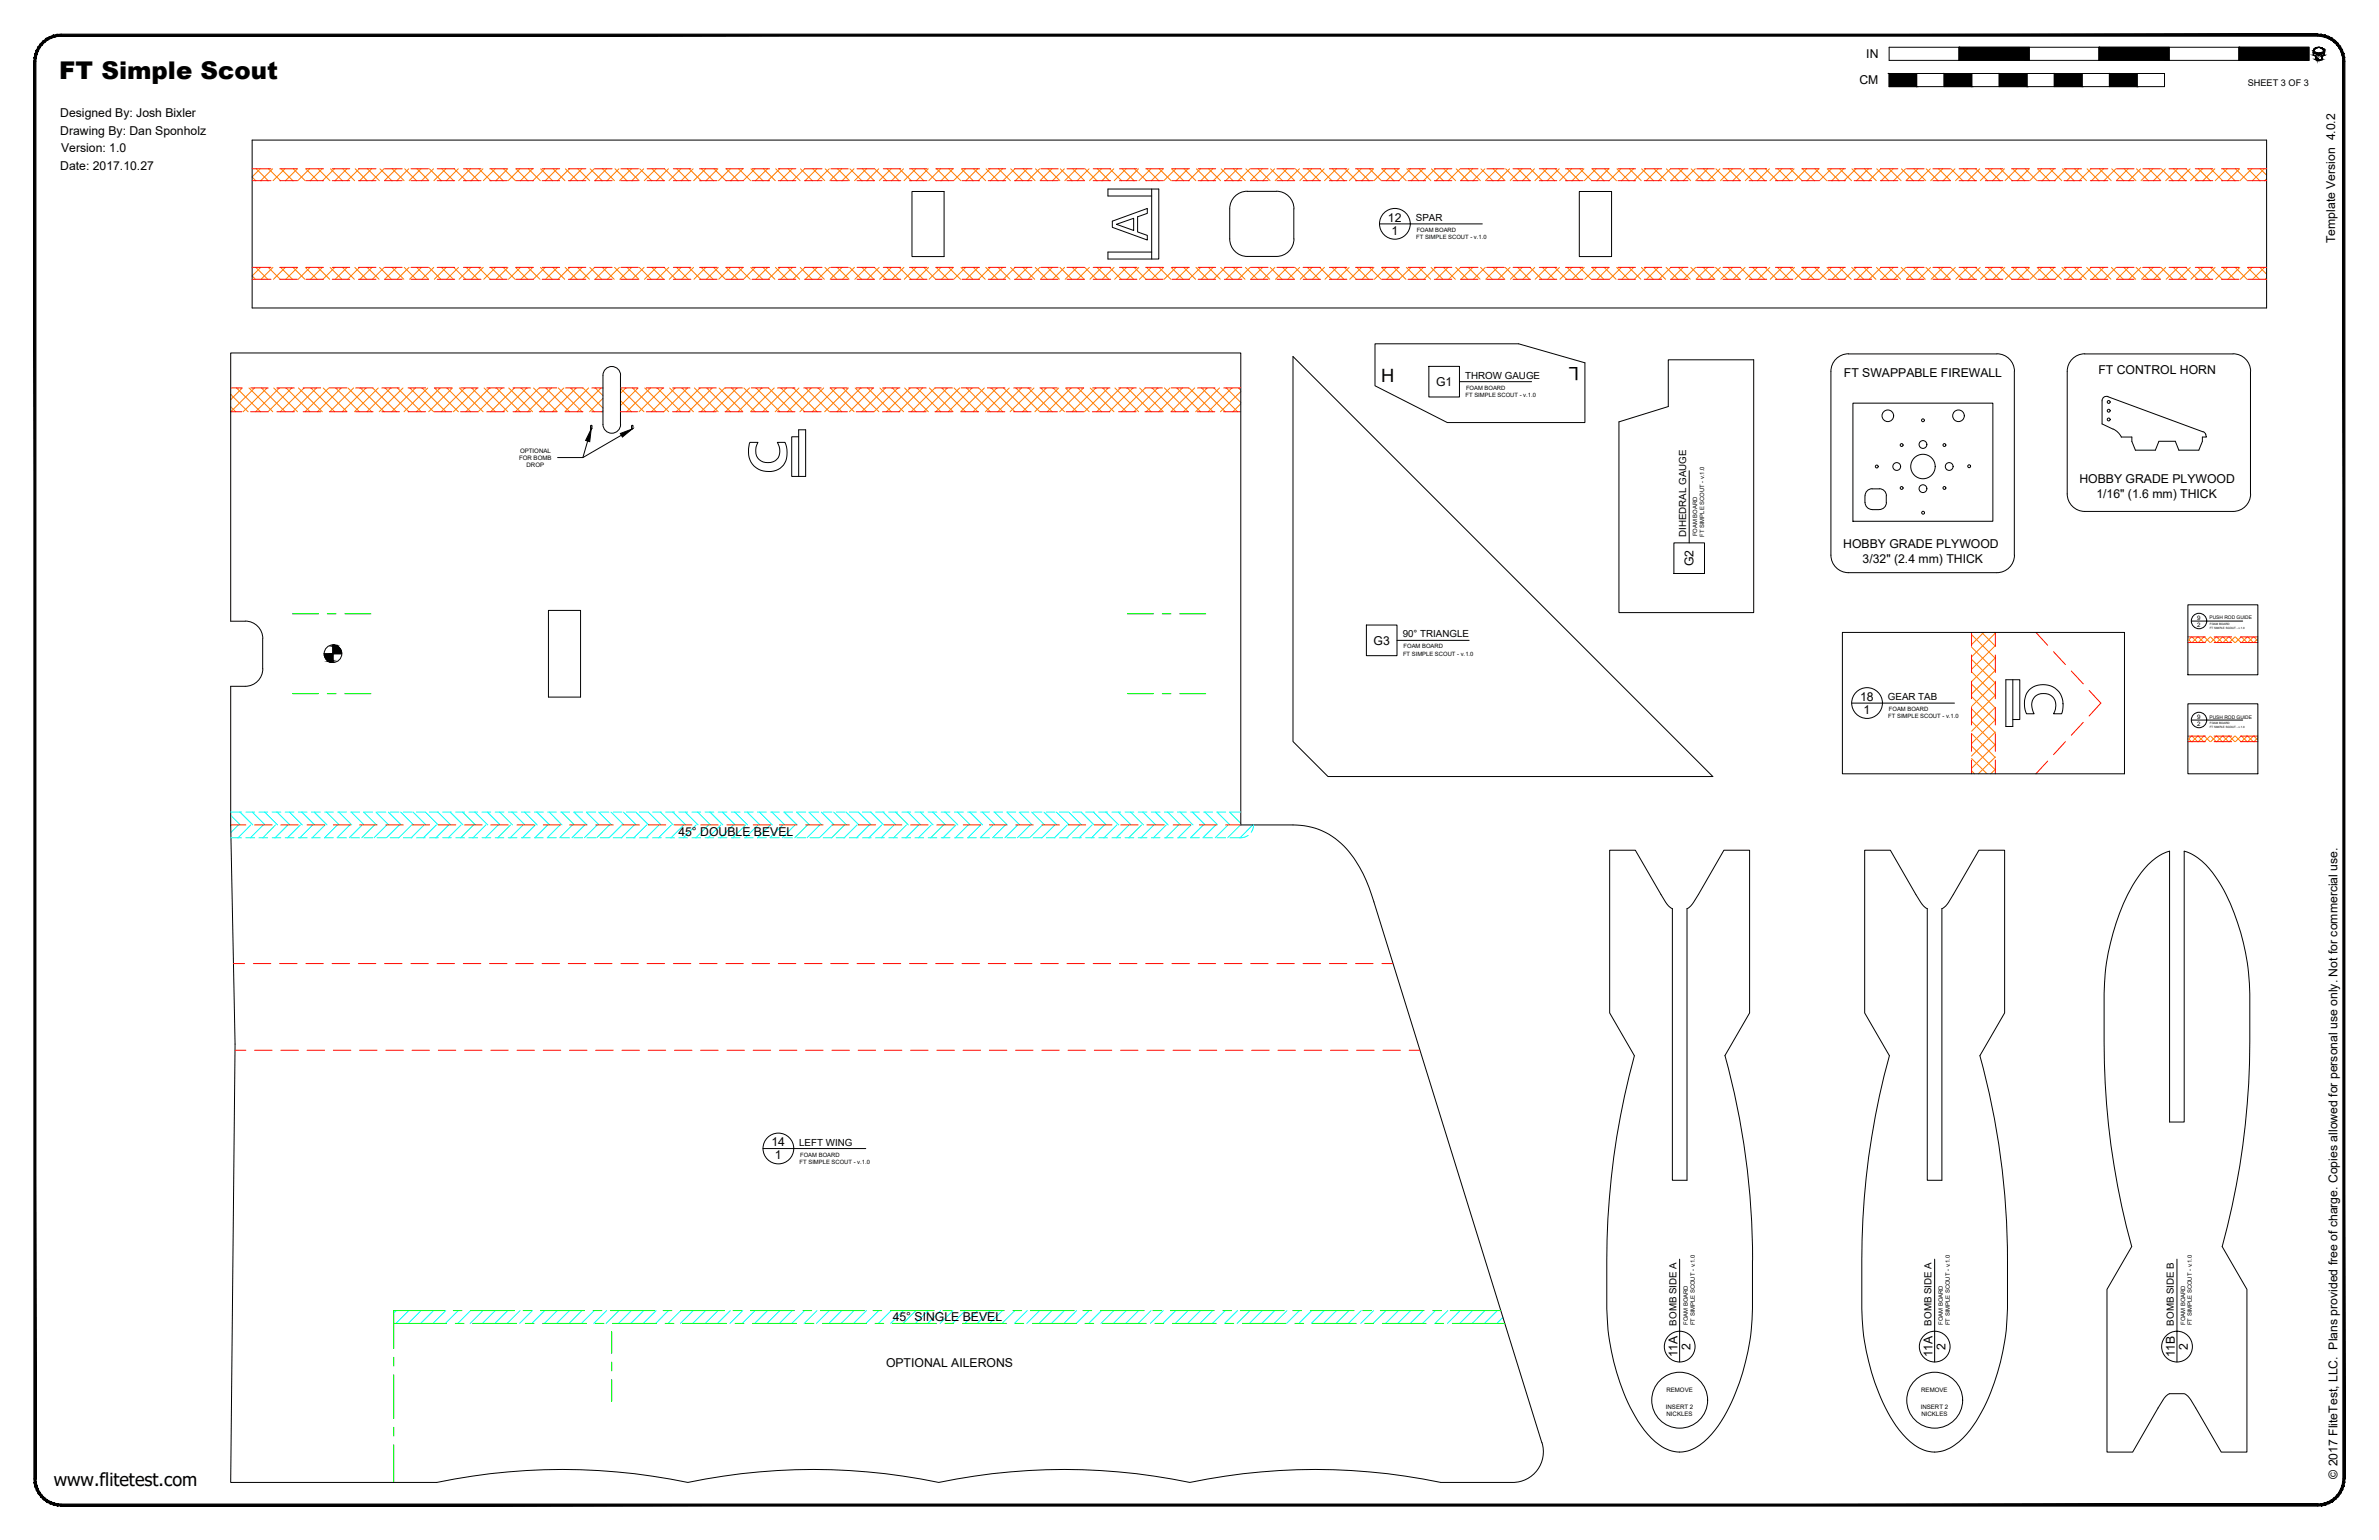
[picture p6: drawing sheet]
<svg xmlns="http://www.w3.org/2000/svg" width="864mm" height="559mm" viewBox="0 0 864 559" stroke-linecap="round" stroke-linejoin="round" font-family="sans-serif">
<defs><g id="words">
<text font-size="8.9" x="21.5" y="28.8">FT Simple Scout</text>
<g font-size="6.7">
<text x="573.1" y="133.2" transform="rotate(-180 573.1 133.2)">L</text>
<text x="501.3" y="138.7">H</text>
</g>
<text font-size="6.6" x="19.5" y="539.1">www.flitetest.com</text>
<g font-size="4.4">
<text x="677.5" y="21.1">IN</text>
<text x="675" y="30.6">CM</text>
<text x="21.9" y="42.5">Designed By: Josh Bixler</text>
<text x="21.9" y="48.9">Drawing By: Dan Sponholz</text>
<text x="22.2" y="55.2">Version: 1.0</text>
<text x="21.9" y="61.6">Date: 2017.10.27</text>
<text x="503.9" y="80.4">12</text>
<text x="505.1" y="85.2">1</text>
<text x="847.7" y="88.2" transform="rotate(-90 847.7 88.2)">Template Version 4.0.2</text>
<text x="669.3" y="137">FT SWAPPABLE FIREWALL</text>
<text x="761.8" y="135.9">FT CONTROL HORN</text>
<text x="521.3" y="140.1">G1</text>
<text x="754.8" y="175.4">HOBBY GRADE PLYWOOD</text>
<text x="761" y="180.7">1/16&quot; (1.6 mm) THICK</text>
<text x="669.1" y="198.8">HOBBY GRADE PLYWOOD</text>
<text x="614.8" y="205.5" transform="rotate(-90 614.8 205.5)">G2</text>
<text x="676.1" y="204.2">3/32&quot; (2.4 mm) THICK</text>
<text x="498.6" y="233.9">G3</text>
<text x="675.3" y="254.3">18</text>
<text x="676.5" y="259.1">1</text>
<text x="246.3" y="303.2">45° DOUBLE BEVEL</text>
<text x="280.1" y="416">14</text>
<text x="281.3" y="420.7">1</text>
<text x="324.1" y="479.4">45° SINGLE BEVEL</text>
<text x="613.7" y="489.9" transform="rotate(-90 613.7 489.9)">2</text>
<text x="706.3" y="489.9" transform="rotate(-90 706.3 489.9)">2</text>
<text x="794.2" y="489.9" transform="rotate(-90 794.2 489.9)">2</text>
<text x="321.6" y="496.1">OPTIONAL AILERONS</text>
<text x="608.9" y="492.6" transform="rotate(-90 608.9 492.6)">11A</text>
<text x="701.5" y="492.6" transform="rotate(-90 701.5 492.6)">11A</text>
<text x="789.5" y="492.6" transform="rotate(-90 789.5 492.6)">11B</text>
<text x="848.5" y="536.6" transform="rotate(-90 848.5 536.6)">© 2017 FliteTest, LLC. Plans provided free of charge. Copies allowed for personal use only. Not for commercial use.</text>
</g>
<g font-size="3.5">
<text x="514" y="80.2">SPAR</text>
<text x="531.9" y="137.4">THROW GAUGE</text>
<text x="612.1" y="194.9" transform="rotate(-90 612.1 194.9)">DIHEDRAL GAUGE</text>
<text x="509.2" y="231.3">90° TRIANGLE</text>
<text x="685.3" y="254">GEAR TAB</text>
<text x="290.1" y="415.7">LEFT WING</text>
<text x="608.6" y="481" transform="rotate(-90 608.6 481)">BOMB SIDE A</text>
<text x="701.2" y="481" transform="rotate(-90 701.2 481)">BOMB SIDE A</text>
<text x="789.1" y="481" transform="rotate(-90 789.1 481)">BOMB SIDE B</text>
</g>
<text font-size="3.3" x="816" y="31.1">SHEET 3 OF 3</text>
<g font-size="2.2">
<text x="188.4" y="167">FOR BOMB</text>
<text x="188.8" y="164.3">OPTIONAL</text>
<text x="191.2" y="169.6">DROP</text>
<text x="797.6" y="225">9</text>
<text x="797.6" y="227.3">2</text>
<text x="797.6" y="260.9">9</text>
<text x="797.6" y="263.3">2</text>
<text x="604.9" y="505.2">REMOVE</text>
<text x="697.4" y="505.2">REMOVE</text>
<text x="604.7" y="511.2">INSERT 2</text>
<text x="605" y="513.9">NICKLES</text>
<text x="697.2" y="511.2">INSERT 2</text>
<text x="697.5" y="513.9">NICKLES</text>
</g>
<g font-size="2.1">
<text x="514.1" y="86.8">FT SIMPLE SCOUT - v.1.0</text>
<text x="514.3" y="84.2">FOAM BOARD</text>
<text x="532.2" y="141.4">FOAM BOARD</text>
<text x="532" y="144">FT SIMPLE SCOUT - v.1.0</text>
<text x="616.1" y="194.6" transform="rotate(-90 616.1 194.6)">FOAM BOARD</text>
<text x="618.7" y="194.8" transform="rotate(-90 618.7 194.8)">FT SIMPLE SCOUT - v.1.0</text>
<text x="509.3" y="237.9">FT SIMPLE SCOUT - v.1.0</text>
<text x="509.5" y="235.3">FOAM BOARD</text>
<text x="685.5" y="260.6">FT SIMPLE SCOUT - v.1.0</text>
<text x="685.7" y="258.1">FOAM BOARD</text>
<text x="290.5" y="419.7">FOAM BOARD</text>
<text x="290.3" y="422.3">FT SIMPLE SCOUT - v.1.0</text>
<text x="612.6" y="480.7" transform="rotate(-90 612.6 480.7)">FOAM BOARD</text>
<text x="615.2" y="480.9" transform="rotate(-90 615.2 480.9)">FT SIMPLE SCOUT - v.1.0</text>
<text x="705.2" y="480.7" transform="rotate(-90 705.2 480.7)">FOAM BOARD</text>
<text x="707.8" y="480.9" transform="rotate(-90 707.8 480.9)">FT SIMPLE SCOUT - v.1.0</text>
<text x="793.2" y="480.7" transform="rotate(-90 793.2 480.7)">FOAM BOARD</text>
<text x="795.7" y="480.9" transform="rotate(-90 795.7 480.9)">FT SIMPLE SCOUT - v.1.0</text>
</g>
<g font-size="1.8">
<text x="802.1" y="224.8">PUSH ROD GUIDE</text>
<text x="802.1" y="260.7">PUSH ROD GUIDE</text>
</g>
<g font-size="1.1">
<text x="802.2" y="226.8">FOAM BOARD</text>
<text x="802.2" y="228.1">FT SIMPLE SCOUT - v.1.0</text>
<text x="802.2" y="262.7">FOAM BOARD</text>
<text x="802.2" y="264">FT SIMPLE SCOUT - v.1.0</text>
</g>
</g></defs>
<!-- layer: 01 CUT -->
<g fill="none" stroke="#000" stroke-width=".36">
<path d="M91.5 50.8h731.3v61h-731.3zM331.1 69.5h11.6v23.6h-11.6zM463.3 69.4h-10.5a6.4 6.4 0 0 0-6.4 6.4v10.9a6.4 6.4 0 0 0 6.4 6.4h10.5M463.3 69.4a6.4 6.4 0 0 1 6.4 6.4M469.7 75.8v10.9M573.3 69.5h11.7v23.6h-11.7zM469.7 86.7a6.4 6.4 0 0 1-6.4 6.4M219.8 133.9a3.2 3.2 0 0 1 3.5-.7 3.2 3.2 0 0 1 2 3v17.8a3.2 3.2 0 0 1-3.2 3.2 3.2 3.2 0 0 1-3.2-3.2v-17.8l.2-1.3zM469.4 129.4l152.4 152.4h-139.7l-12.7-12.7zM499.1 124.8h52.2l24 6.8v21.7h-49.9l-26.3-13.3zM605.6 130.6h31v91.7h-48.9v-69.2l17.9-5.6zM214.4 154.6l.2-.3 .3 .3"/>
<path d="M214.4 154.6v.8l.2 .3 .3-.3v-.8M229.3 154.6l.2-.3 .3 .3M229.3 154.6v.8l.2 .3 .3-.3-.1-.8M672.6 146.3h50.8v42.8h-50.8zM763.1 145.4a1.61 1.61 0 0 1 2.1-1.5l34.5 12.8M763.1 145.4v8.4l3.9 1.9M767.1 155.7l1.9 1.4 1.1 1.5M799.8 156.7l.8 .6 .4 1.3h-1.5v1.6l-1.3 3.1h-7.2l-1.3-3.2h-6l-1.3 3.2h-7.2l-1.3-3.1v-1.6h-3.9M677 179.9a5 5 0 0 0 .6 4l.9 .7 1.1 .3M679.6 177.4h2.6M679.6 177.3l-1.1 .3-.9 .7-.6 1.6M682.2 177.3l1.2 .3 .8 .7 .6 1.6"/>
<path d="M684.7 179.9v2.5M679.6 184.9h2.6M684.8 182.3l-.6 1.6-.8 .7-1.2 .3M794.2 219.5h25.4v25.4h-25.4zM89 225.4h-5.3v-97.3h366.7v171.2h19a26 26 0 0 1 22.7 13 55.1 55.1 0 0 1 6.6 15l61 196.2M89 225.4a6.3 6.3 0 0 1 6.4 6.4v10.9a6.4 6.4 0 0 1-6.4 6.3h-5.3v50.3l1.6 79.6-1.6 159h74.9a222.6 222.6 0 0 1 91.1 0 222.4 222.4 0 0 1 91.1 0 222.6 222.6 0 0 1 91.1 0 222.6 222.6 0 0 1 91.2 0h26M199.1 221.5h11.6v31.4h-11.6zM668.8 229.5h102.4v51.3h-102.4zM794.2 255.4h25.4v25.4h-25.4zM676.9 308.5h9.3l9.2 16a15.1 15.1 0 0 0 3.5 4.8l.7 .4v98.6h5.3v-98.6l.8-.4a13 13 0 0 0 3.4-4.8l9.3-16h9.3v59l-9 15.6a279.8 279.8 0 0 1 10 74.2v17.6a78.8 78.8 0 0 1-13.6 44 17.7 17.7 0 0 1-11.9 8 15.1 15.1 0 0 1-12.5-6.5 66.2 66.2 0 0 1-13.2-30.1l-1.2-7.7a320 320 0 0 1 4.5-77.6l3.1-14.6 2-7.3-9-15.6zM779.7 313.8a17.4 17.4 0 0 1 7.9-4.9v98.2h5.3v-98.2a20.3 20.3 0 0 1 11.3 9.2 81 81 0 0 1 12.5 42.5 370 370 0 0 1-1.6 47.5 286.2 286.2 0 0 1-8.4 44.2l9 15.6v59h-9.4l-9.2-16a13 13 0 0 0-3.5-4.8l-.7-.4h-5.3l-.8 .4a13 13 0 0 0-3.4 4.8l-9.2 16h-9.3v-59l8.9-15.6a275.8 275.8 0 0 1-10-74.2v-17.5a80.4 80.4 0 0 1 12.4-42.5zM626.2 383.1a277.1 277.1 0 0 1 10 74.2v17.6a77.8 77.8 0 0 1-13.6 44 17.8 17.8 0 0 1-11.9 8 15.2 15.2 0 0 1-12.6-6.5 63.7 63.7 0 0 1-12.3-26.2l-2.1-11.6a336.6 336.6 0 0 1 3.2-70.2 293.8 293.8 0 0 1 6.4-29.3l-9-15.6v-59h9.3l9.3 16a13 13 0 0 0 3.4 4.8l.8 .4v98.6h5.3v-98.6l.7-.4a15.1 15.1 0 0 0 3.5-4.8l9.2-16h9.3v59l-9 15.6"/>
<path d="M559.8 523.5a11.1 11.1 0 0 1-10.7 14.4"/>
<circle cx="685.3" cy="150.9" r="2.11"/>
<circle cx="698.1" cy="152.5" r=".52"/>
<circle cx="711" cy="150.9" r="2.11"/>
<circle cx="765.5" cy="145.9" r=".52"/>
<circle cx="765.5" cy="152.2" r=".52"/>
<circle cx="765.5" cy="149" r=".52"/>
<circle cx="681.3" cy="169.3" r=".52"/>
<circle cx="688.5" cy="169.3" r="1.41"/>
<circle cx="690.3" cy="161.5" r=".52"/>
<circle cx="690.3" cy="177.1" r=".52"/>
<circle cx="698.1" cy="169.3" r="4.4"/>
<circle cx="698.1" cy="177.3" r="1.41"/>
<circle cx="698.1" cy="161.3" r="1.41"/>
<circle cx="705.8" cy="161.5" r=".52"/>
<circle cx="705.8" cy="177.1" r=".52"/>
<circle cx="707.6" cy="169.3" r="1.41"/>
<circle cx="714.8" cy="169.2" r=".52"/>
<circle cx="698.1" cy="186" r=".52"/>
<circle cx="609.7" cy="508.1" r="10.1"/>
<circle cx="702.3" cy="508.1" r="10.1"/>
</g>
<!-- layer: 23 NOTES -->
<g fill="none" stroke="#000" stroke-width=".36">
<path d="M418.1 71.1h-15.9v-2.5h18.5v25.4h-18.5v-2.5h15.9M418.1 68.6v25.4M403.8 80.3l12.7-4.7v1.8l-3.5 1.3v5.5l3.5 1.2v1.7l-12.7-4.6zM405.3 81.4l6.2-2.2v4.4zM500.8 81.2h37.3M518.7 132.9h11.1v11.2h-11.1zM529.8 138.5h26.2M724.9 128.4h-53.9a6.4 6.4 0 0 0-6.4 6.4v66.6a6.4 6.4 0 0 0 6.4 6.4h53.9M724.9 128.4a6.4 6.4 0 0 1 6.4 6.3M731.2 134.8v66.7M752.3 130.2a6.1 6.1 0 0 1 4.5-1.8h53.8a6.4 6.4 0 0 1 6.4 6.3v44.5a6.4 6.4 0 0 1-6.4 6.4h-53.8a6.4 6.4 0 0 1-6.4-6.4v-44.5a6.4 6.4 0 0 1 1.9-4.5zM225.5 157.9l-13.9 8.1h-9.2"/>
<path d="M289.9 158.5h-2.5v14.4h5.1v-16.9h-2.6v16.9M213.3 160l-1.7 6M272.2 160.5h2.9a4.6 4.6 0 0 0 2.8 7.3 4.3 4.3 0 0 0 4.3-1.4 4.3 4.3 0 0 0 .6-4.4l-.6-1.5h2.8a8 8 0 0 1-1.8 9.4 7.4 7.4 0 0 1-8.5 0 7.4 7.4 0 0 1-2.8-8zM613.2 170.8v26.2M607.6 197h11.2v11.1h-11.2zM731.3 201.4a6.4 6.4 0 0 1-6.4 6.4M117.7 237.2h6.3M120.9 234v6.4M496 226.8h11.1v11.1h-11.1zM507.1 232.4h26.2M795.5 225.4h18.6M672.1 255.1h37.4"/>
<path d="M730.7 246.6v17h-2.6v-17h5.1v14.5h-2.5M736.7 250.2a7.4 7.4 0 0 1 8.9-.8 7.4 7.4 0 0 1 3.2 8.3l-.4 1.3h-2.9a4.6 4.6 0 0 0-2.8-7.3 4.2 4.2 0 0 0-4.3 1.4 4.2 4.2 0 0 0-.6 4.5l.6 1.4h-2.8a8.5 8.5 0 0 1 1.1-8.8zM795.5 261.3h18.6M277 416.8h37.3M609.7 456.9v37.3M702.3 456.9v37.3M790.3 456.9v37.3"/>
<circle cx="506.4" cy="81.2" r="5.6"/>
<circle cx="120.9" cy="237.2" r="3.2"/>
<circle cx="798.3" cy="225.3" r="2.8"/>
<circle cx="677.8" cy="255.1" r="5.6"/>
<circle cx="798.3" cy="261.3" r="2.8"/>
<circle cx="282.6" cy="416.7" r="5.6"/>
<circle cx="609.7" cy="488.6" r="5.6"/>
<circle cx="702.3" cy="488.6" r="5.6"/>
<circle cx="790.3" cy="488.6" r="5.6"/>
</g>
<!-- layer: 02 SCORE -->
<g fill="none" stroke="#f00" stroke-width=".36">
<path d="M91.5 65.6h6.9M91.5 61.2h6.9M101.6 65.6h6.3M101.6 61.2h6.3M111.1 65.6h6.3M111.1 61.2h6.3M120.6 65.6h6.4M120.6 61.2h6.4M130.1 65.6h6.4M130.1 61.2h6.4M139.7 65.6h6.3M139.7 61.2h6.3"/>
<path d="M149.2 65.6h6.3M149.2 61.2h6.3M158.7 65.6h6.4M158.7 61.2h6.4M168.2 65.6h6.4M168.2 61.2h6.4M177.8 65.6h6.3M177.8 61.2h6.3M187.3 65.6h6.3M187.3 61.2h6.3M196.8 65.6h6.4M196.8 61.2h6.4"/>
<path d="M206.3 65.6h6.4M206.3 61.2h6.4M215.9 65.6h6.3M215.9 61.2h6.3M225.4 65.6h6.3M225.4 61.2h6.3M234.9 65.6h6.4M234.9 61.2h6.4M244.4 65.6h6.4M244.4 61.2h6.4M254 65.6h6.3M254 61.2h6.3"/>
<path d="M263.5 65.6h6.3M263.5 61.2h6.3M273 65.6h6.4M273 61.2h6.4M282.5 65.6h6.4M282.5 61.2h6.4M292.1 65.6h6.3M292.1 61.2h6.3M301.6 65.6h6.3M301.6 61.2h6.3M311.1 65.6h6.4M311.1 61.2h6.4"/>
<path d="M320.6 65.6h6.4M320.6 61.2h6.4M330.2 65.6h6.3M330.2 61.2h6.3M339.7 65.6h6.3M339.7 61.2h6.3M349.2 65.6h6.4M349.2 61.2h6.4M358.7 65.6h6.4M358.7 61.2h6.4M368.3 65.6h6.3M368.3 61.2h6.3"/>
<path d="M377.8 65.6h6.3M377.8 61.2h6.3M387.3 65.6h6.4M387.3 61.2h6.4M396.8 65.6h6.4M396.8 61.2h6.4M406.4 65.6h6.3M406.4 61.2h6.3M415.9 65.6h6.3M415.9 61.2h6.3M425.4 65.6h6.4M425.4 61.2h6.4"/>
<path d="M434.9 65.6h6.4M434.9 61.2h6.4M444.5 65.6h6.3M444.5 61.2h6.3M454 65.6h6.3M454 61.2h6.3M463.5 65.6h6.4M463.5 61.2h6.4M473 65.6h6.4M473 61.2h6.4M482.6 65.6h6.3M482.6 61.2h6.3"/>
<path d="M492.1 65.6h6.3M492.1 61.2h6.3M501.6 65.6h6.4M501.6 61.2h6.4M511.1 65.6h6.4M511.1 61.2h6.4M520.7 65.6h6.3M520.7 61.2h6.3M530.2 65.6h6.3M530.2 61.2h6.3M539.7 65.6h6.4M539.7 61.2h6.4"/>
<path d="M549.2 65.6h6.4M549.2 61.2h6.4M558.8 65.6h6.3M558.8 61.2h6.3M568.3 65.6h6.3M568.3 61.2h6.3M577.8 65.6h6.4M577.8 61.2h6.4M587.3 65.6h6.4M587.3 61.2h6.4M596.9 65.6h6.3M596.9 61.2h6.3"/>
<path d="M606.4 65.6h6.3M606.4 61.2h6.3M615.9 65.6h6.4M615.9 61.2h6.4M625.4 65.6h6.4M625.4 61.2h6.4M635 65.6h6.3M635 61.2h6.3M644.5 65.6h6.3M644.5 61.2h6.3M654 65.6h6.4M654 61.2h6.4"/>
<path d="M663.5 65.6h6.4M663.5 61.2h6.4M673.1 65.6h6.3M673.1 61.2h6.3M682.6 65.6h6.3M682.6 61.2h6.3M692.1 65.6h6.4M692.1 61.2h6.4M701.7 65.6h6.3M701.7 61.2h6.3M711.2 65.6h6.3M711.2 61.2h6.3"/>
<path d="M720.7 65.6h6.4M720.7 61.2h6.4M730.2 65.6h6.4M730.2 61.2h6.4M739.8 65.6h6.3M739.8 61.2h6.3M749.3 65.6h6.3M749.3 61.2h6.3M758.8 65.6h6.4M758.8 61.2h6.4M768.3 65.6h6.4M768.3 61.2h6.4"/>
<path d="M777.9 65.6h6.3M777.9 61.2h6.3M787.4 65.6h6.3M787.4 61.2h6.3M796.9 65.6h6.4M796.9 61.2h6.4M806.4 65.6h6.4M806.4 61.2h6.4M816 65.6h6.8M816 61.2h6.8M91.5 97h6.9M101.6 97h6.3"/>
<path d="M111.1 97h6.3M120.6 97h6.4M130.1 97h6.4M139.7 97h6.3M149.2 97h6.3M158.7 97h6.4M168.2 97h6.4M177.8 97h6.3M187.3 97h6.3M196.8 97h6.4M206.3 97h6.4M215.9 97h6.3"/>
<path d="M225.4 97h6.3M234.9 97h6.4M244.4 97h6.4M254 97h6.3M263.5 97h6.3M273 97h6.4M282.5 97h6.4M292.1 97h6.3M301.6 97h6.3M311.1 97h6.4M320.6 97h6.4M330.2 97h6.3"/>
<path d="M339.7 97h6.3M349.2 97h6.4M358.7 97h6.4M368.3 97h6.3M377.8 97h6.3M387.3 97h6.4M396.8 97h6.4M406.4 97h6.3M415.9 97h6.3M425.4 97h6.4M434.9 97h6.4M444.5 97h6.3"/>
<path d="M454 97h6.3M463.5 97h6.4M473 97h6.4M482.6 97h6.3M492.1 97h6.3M501.6 97h6.4M511.1 97h6.4M520.7 97h6.3M530.2 97h6.3M539.7 97h6.4M549.2 97h6.4M558.8 97h6.3"/>
<path d="M568.3 97h6.3M577.8 97h6.4M587.3 97h6.4M596.9 97h6.3M606.4 97h6.3M615.9 97h6.4M625.4 97h6.4M635 97h6.3M644.5 97h6.3M654 97h6.4M663.5 97h6.4M673.1 97h6.3"/>
<path d="M682.6 97h6.3M692.1 97h6.4M701.7 97h6.3M711.2 97h6.3M720.7 97h6.4M730.2 97h6.4M739.8 97h6.3M749.3 97h6.3M758.8 97h6.4M768.3 97h6.4M777.9 97h6.3M787.4 97h6.3"/>
<path d="M796.9 97h6.4M806.4 97h6.4M816 97h6.8M91.5 101.3h6.9M101.6 101.3h6.3M111.1 101.3h6.3M120.6 101.3h6.4M130.1 101.3h6.4M139.7 101.3h6.3M149.2 101.3h6.3M158.7 101.3h6.4M168.2 101.3h6.4"/>
<path d="M177.8 101.3h6.3M187.3 101.3h6.3M196.8 101.3h6.4M206.3 101.3h6.4M215.9 101.3h6.3M225.4 101.3h6.3M234.9 101.3h6.4M244.4 101.3h6.4M254 101.3h6.3M263.5 101.3h6.3M273 101.3h6.4M282.5 101.3h6.4"/>
<path d="M292.1 101.3h6.3M301.6 101.3h6.3M311.1 101.3h6.4M320.6 101.3h6.4M330.2 101.3h6.3M339.7 101.3h6.3M349.2 101.3h6.4M358.7 101.3h6.4M368.3 101.3h6.3M377.8 101.3h6.3M387.3 101.3h6.4M396.8 101.3h6.4"/>
<path d="M406.4 101.3h6.3M415.9 101.3h6.3M425.4 101.3h6.4M434.9 101.3h6.4M444.5 101.3h6.3M454 101.3h6.3M463.5 101.3h6.4M473 101.3h6.4M482.6 101.3h6.3M492.1 101.3h6.3M501.6 101.3h6.4M511.1 101.3h6.4"/>
<path d="M520.7 101.3h6.3M530.2 101.3h6.3M539.7 101.3h6.4M549.2 101.3h6.4M558.8 101.3h6.3M568.3 101.3h6.3M577.8 101.3h6.4M587.3 101.3h6.4M596.9 101.3h6.3M606.4 101.3h6.3M615.9 101.3h6.4M625.4 101.3h6.4"/>
<path d="M635 101.3h6.3M644.5 101.3h6.3M654 101.3h6.4M663.5 101.3h6.4M673.1 101.3h6.3M682.6 101.3h6.3M692.1 101.3h6.4M701.7 101.3h6.3M711.2 101.3h6.3M720.7 101.3h6.4M730.2 101.3h6.4M739.8 101.3h6.3"/>
<path d="M749.3 101.3h6.3M758.8 101.3h6.4M768.3 101.3h6.4M777.9 101.3h6.3M787.4 101.3h6.3M796.9 101.3h6.4M806.4 101.3h6.4M816 101.3h6.8M83.7 149.4h4.1M83.7 140.8h4.1M91 149.4h6.3M91 140.8h6.3"/>
<path d="M100.5 149.4h6.4M100.5 140.8h6.4M110 149.4h6.4M110 140.8h6.4M119.6 149.4h6.3M119.6 140.8h6.3M129.1 149.4h6.3M129.1 140.8h6.3M138.6 149.4h6.4M138.6 140.8h6.4M148.1 149.4h6.4M148.1 140.8h6.4"/>
<path d="M157.7 149.4h6.3M157.7 140.8h6.3M167.2 149.4h6.3M167.2 140.8h6.3M176.7 149.4h6.4M176.7 140.8h6.4M186.2 149.4h6.4M186.2 140.8h6.4M195.8 149.4h6.3M195.8 140.8h6.3M205.3 149.4h6.3M205.3 140.8h6.3"/>
<path d="M214.8 149.4h4.1M214.8 140.8h4.1M225.2 149.4h6.2M225.2 140.8h6.2M234.6 149.4h6.4M234.6 140.8h6.4M244.1 149.4h6.4M244.1 140.8h6.4M253.7 149.4h6.3M253.7 140.8h6.3M263.2 149.4h6.3M263.2 140.8h6.3"/>
<path d="M272.7 149.4h6.4M272.7 140.8h6.4M282.2 149.4h6.4M282.2 140.8h6.4M291.8 149.4h6.3M291.8 140.8h6.3M301.3 149.4h6.3M301.3 140.8h6.3M310.8 149.4h6.4M310.8 140.8h6.4M320.3 149.4h6.4M320.3 140.8h6.4"/>
<path d="M329.9 149.4h6.3M329.9 140.8h6.3M339.4 149.4h6.3M339.4 140.8h6.3M348.9 149.4h6.4M348.9 140.8h6.4M358.4 149.4h6.4M358.4 140.8h6.4M368 149.4h6.3M368 140.8h6.3M377.5 149.4h6.3M377.5 140.8h6.3"/>
<path d="M387 149.4h6.4M387 140.8h6.4M396.5 149.4h6.4M396.6 140.8h6.3M406.1 149.4h6.3M406.1 140.8h6.4M415.6 149.4h6.3M415.6 140.8h6.4M425.1 149.4h6.4M425.2 140.8h6.3M434.6 149.4h6.4M434.7 140.8h6.3"/>
<path d="M444.2 149.4h6.2M444.2 140.8h6.2M715.7 229.5v5M715.7 237.7v6.3M724.3 229.5v5M724.3 237.7v6.3M739.1 229.5l4.2 4.6M745.5 236.5l4.3 4.6M794.2 233.2h6.4M794.2 231.1h6.4M803.8 233.2h6.3M803.8 231.1h6.3"/>
<path d="M813.3 233.2h6.3M813.3 231.1h6.3M715.7 247.2v6.3M715.7 256.7v6.4M724.3 247.2v6.3M724.3 256.7v6.4M751.9 243.5l4.3 4.6M758.4 250.5l4.2 4.6-4.2 4.7M715.7 266.2v6.4M715.7 275.8v5M724.3 266.2v6.4M724.3 275.8v5"/>
<path d="M743.3 276.2l-4.2 4.6M749.8 269.1l-4.3 4.7M756.2 262.1l-4.3 4.7M794.2 269.1h6.4M794.2 267.1h6.4M803.8 269.1h6.3M803.8 267.1h6.3M813.3 269.1h6.3M813.3 267.1h6.3M83.7 299.3h5.6M92.4 299.3h6.4M102 299.3h6.3"/>
<path d="M111.5 299.3h6.3M121 299.3h6.4M130.5 299.3h6.4M140.1 299.3h6.3M149.6 299.3h6.3M159.1 299.3h6.4M168.6 299.3h6.4M178.2 299.3h6.3M187.7 299.3h6.3M197.2 299.3h6.4M206.7 299.3h6.4M216.3 299.3h6.3"/>
<path d="M225.8 299.3h6.3M235.3 299.3h6.4M244.8 299.3h6.4M254.4 299.3h6.3M263.9 299.3h6.3M273.4 299.3h6.4M282.9 299.3h6.4M292.5 299.3h6.3M302 299.3h6.3M311.5 299.3h6.4M321 299.3h6.4M330.6 299.3h6.3"/>
<path d="M340.1 299.3h6.4M349.7 299.3h6.3M359.2 299.3h6.3M368.7 299.3h6.4M378.2 299.3h6.4M387.8 299.3h6.3M397.3 299.3h6.3M406.8 299.3h6.4M416.3 299.3h6.4M425.9 299.3h6.3M435.4 299.3h6.3M444.9 299.3h5.5"/>
<path d="M84.7 349.6h4.1M92 349.6h6.3M101.5 349.6h6.4M111 349.6h6.4M120.6 349.6h6.3M130.1 349.6h6.3M139.6 349.6h6.4M149.1 349.6h6.4M158.7 349.6h6.3M168.2 349.6h6.3M177.7 349.6h6.4M187.2 349.6h6.4"/>
<path d="M196.8 349.6h6.3M206.3 349.6h6.3M215.8 349.6h6.4M225.4 349.6h6.3M234.9 349.6h6.4M244.4 349.6h6.4M254 349.6h6.3M263.5 349.6h6.3M273 349.6h6.4M282.5 349.6h6.4M292.1 349.6h6.3M301.6 349.6h6.3"/>
<path d="M311.1 349.6h6.4M320.6 349.6h6.4M330.2 349.6h6.3M339.7 349.6h6.3M349.2 349.6h6.4M358.7 349.6h6.4M368.3 349.6h6.3M377.8 349.6h6.3M387.3 349.6h6.4M396.8 349.6h6.4M406.4 349.6h6.3M415.9 349.6h6.3"/>
<path d="M425.4 349.6h6.4M434.9 349.6h6.4M444.5 349.6h6.3M454 349.6h6.3M463.5 349.6h6.4M473 349.6h6.4M482.6 349.6h6.3M492.1 349.6h6.3M501.6 349.6h4.1M85.3 381.1h4M92.4 381.1h6.4M102 381.1h6.3"/>
<path d="M111.5 381.1h6.3M121 381.1h6.4M130.5 381.1h6.4M140.1 381.1h6.3M149.6 381.1h6.3M159.1 381.1h6.4M168.6 381.1h6.4M178.2 381.1h6.3M187.7 381.1h6.3M197.2 381.1h6.4M206.7 381.1h6.4M216.3 381.1h6.3"/>
<path d="M225.8 381.1h6.3M235.3 381.1h6.4M244.8 381.1h6.4M254.4 381.1h6.3M263.9 381.1h6.3M273.4 381.1h6.4M282.9 381.1h6.4M292.5 381.1h6.3M302 381.1h6.3M311.5 381.1h6.4M321 381.1h6.4M330.6 381.1h6.3"/>
<path d="M340.1 381.1h6.3M349.6 381.1h6.4M359.1 381.1h6.4M368.7 381.1h6.3M378.2 381.1h6.3M387.7 381.1h6.4M397.2 381.1h6.4M406.8 381.1h6.3M416.3 381.1h6.3M425.8 381.1h6.4M435.3 381.1h6.4M444.9 381.1h6.3"/>
<path d="M454.4 381.1h6.3M463.9 381.1h6.4M473.4 381.1h6.4M483 381.1h6.3M492.5 381.1h6.3M502 381.1h6.4M511.5 381.1h4"/>
</g>
<!-- layer: 06 CAVITY -->
<g fill="none" stroke="#ff7f00" stroke-width=".36">
<path d="M91.5 64.2l1.3 1.4M93 61.2l4.3 4.4M94.5 61.2l-3 3M97.5 61.2l4.3 4.4M99 61.2l-4.3 4.4M102 61.2l4.3 4.4M103.4 61.2l-4.3 4.4M106.5 61.2l4.3 4.4M108 61.2l-4.4 4.4M111 61.2l4.3 4.4M112.4 61.2l-4.3 4.4M115.4 61.2l4.4 4.4"/>
<path d="M116.9 61.2l-4.3 4.4M120 61.2l4.3 4.4M121.4 61.2l-4.3 4.4M124.4 61.2l4.3 4.4M125.9 61.2l-4.3 4.4M128.9 61.2l4.4 4.4M130.4 61.2l-4.3 4.4M133.4 61.2l4.3 4.4M134.9 61.2l-4.3 4.4M137.9 61.2l4.3 4.4M139.4 61.2l-4.3 4.4M142.4 61.2l4.3 4.4"/>
<path d="M143.9 61.2l-4.3 4.4M146.9 61.2l4.3 4.4M148.4 61.2l-4.3 4.4M151.4 61.2l4.3 4.4M152.9 61.2l-4.4 4.4M155.9 61.2l4.3 4.4M157.4 61.2l-4.3 4.4M160.3 61.2l4.4 4.4M161.8 61.2l-4.3 4.4M164.9 61.2l4.3 4.4M166.3 61.2l-4.3 4.4M169.3 61.2l4.3 4.4"/>
<path d="M170.8 61.2l-4.3 4.4M173.8 61.2l4.4 4.4M175.3 61.2l-4.3 4.4M178.3 61.2l4.3 4.4M179.8 61.2l-4.3 4.4M182.8 61.2l4.3 4.4M184.3 61.2l-4.3 4.4M187.3 61.2l4.3 4.4M188.8 61.2l-4.3 4.4M191.8 61.2l4.3 4.4M193.3 61.2l-4.3 4.4M196.3 61.2l4.3 4.4"/>
<path d="M197.8 61.2l-4.4 4.4M200.8 61.2l4.3 4.4M202.3 61.2l-4.4 4.4M205.2 61.2l4.4 4.4M206.7 61.2l-4.3 4.4M209.8 61.2l4.3 4.4M211.2 61.2l-4.3 4.4M214.2 61.2l4.4 4.4M215.7 61.2l-4.3 4.4M218.7 61.2l4.4 4.4M220.2 61.2l-4.3 4.4M223.3 61.2l4.3 4.4"/>
<path d="M224.7 61.2l-4.3 4.4M227.7 61.2l4.3 4.4M229.2 61.2l-4.3 4.4M232.2 61.2l4.3 4.4M233.7 61.2l-4.3 4.4M236.7 61.2l4.3 4.4M238.2 61.2l-4.3 4.4M241.2 61.2l4.3 4.4M242.6 61.2l-4.3 4.4M245.7 61.2l4.3 4.4M247.2 61.2l-4.4 4.4M250.2 61.2l4.3 4.4"/>
<path d="M251.6 61.2l-4.3 4.4M254.7 61.2l4.3 4.4M256.1 61.2l-4.3 4.4M259.2 61.2l4.3 4.4M260.6 61.2l-4.3 4.4M263.6 61.2l4.3 4.4M265.1 61.2l-4.3 4.4M268.1 61.2l4.4 4.4M269.6 61.2l-4.3 4.4M272.6 61.2l4.3 4.4M274.1 61.2l-4.3 4.4M277.1 61.2l4.3 4.4"/>
<path d="M278.6 61.2l-4.3 4.4M281.6 61.2l4.3 4.4M283.1 61.2l-4.3 4.4M286.1 61.2l4.3 4.4M287.6 61.2l-4.3 4.4M290.6 61.2l4.3 4.4M292.1 61.2l-4.4 4.4M295.1 61.2l4.3 4.4M296.6 61.2l-4.3 4.4M299.6 61.2l4.3 4.4M301 61.2l-4.3 4.4M304.1 61.2l4.3 4.4"/>
<path d="M305.6 61.2l-4.4 4.4M308.5 61.2l4.3 4.4M310 61.2l-4.3 4.4M313 61.2l4.4 4.4M314.5 61.2l-4.3 4.4M317.5 61.2l4.3 4.4M319 61.2l-4.3 4.4M322 61.2l4.3 4.4M323.5 61.2l-4.3 4.4M326.5 61.2l4.3 4.4M328 61.2l-4.3 4.4M331 61.2l4.3 4.4"/>
<path d="M332.5 61.2l-4.3 4.4M335.5 61.2l4.3 4.4M337 61.2l-4.4 4.4M340 61.2l4.3 4.4M341.5 61.2l-4.3 4.4M344.5 61.2l4.3 4.4M345.9 61.2l-4.3 4.4M349 61.2l4.3 4.4M350.5 61.2l-4.4 4.4M353.4 61.2l4.4 4.4M354.9 61.2l-4.3 4.4M357.9 61.2l4.4 4.4"/>
<path d="M359.4 61.2l-4.3 4.4M362.5 61.2l4.3 4.4M363.9 61.2l-4.3 4.4M366.9 61.2l4.3 4.4M368.4 61.2l-4.3 4.4M371.4 61.2l4.4 4.4M372.9 61.2l-4.3 4.4M375.9 61.2l4.3 4.4M377.4 61.2l-4.3 4.4M380.4 61.2l4.3 4.4M381.9 61.2l-4.4 4.4M384.9 61.2l4.3 4.4"/>
<path d="M386.4 61.2l-4.3 4.4M389.4 61.2l4.3 4.4M390.8 61.2l-4.3 4.4M393.9 61.2l4.3 4.4M395.4 61.2l-4.4 4.4M398.4 61.2l4.3 4.4M399.8 61.2l-4.3 4.4M402.8 61.2l4.4 4.4M404.3 61.2l-4.3 4.4M407.4 61.2l4.3 4.4M408.8 61.2l-4.3 4.4M411.8 61.2l4.3 4.4"/>
<path d="M413.3 61.2l-4.3 4.4M416.3 61.2l4.4 4.4M417.8 61.2l-4.3 4.4M420.8 61.2l4.3 4.4M422.3 61.2l-4.3 4.4M425.3 61.2l4.3 4.4M426.8 61.2l-4.3 4.4M429.8 61.2l4.3 4.4M431.3 61.2l-4.3 4.4M434.3 61.2l4.3 4.4M435.8 61.2l-4.3 4.4M438.8 61.2l4.3 4.4"/>
<path d="M440.2 61.2l-4.3 4.4M443.3 61.2l4.3 4.4M444.8 61.2l-4.4 4.4M447.7 61.2l4.4 4.4M449.2 61.2l-4.3 4.4M452.3 61.2l4.3 4.4M453.7 61.2l-4.3 4.4M456.7 61.2l4.3 4.4M458.2 61.2l-4.3 4.4M461.2 61.2l4.4 4.4M462.7 61.2l-4.3 4.4M465.7 61.2l4.3 4.4"/>
<path d="M467.2 61.2l-4.3 4.4M470.2 61.2l4.3 4.4M471.7 61.2l-4.3 4.4M474.7 61.2l4.3 4.4M476.2 61.2l-4.3 4.4M479.2 61.2l4.3 4.4M480.7 61.2l-4.3 4.4M483.7 61.2l4.3 4.4M485.1 61.2l-4.3 4.4M488.2 61.2l4.3 4.4M489.7 61.2l-4.4 4.4M492.6 61.2l4.4 4.4"/>
<path d="M494.1 61.2l-4.3 4.4M497.2 61.2l4.3 4.4M498.6 61.2l-4.3 4.4M501.6 61.2l4.4 4.4M503.1 61.2l-4.3 4.4M506.1 61.2l4.3 4.4M507.6 61.2l-4.3 4.4M510.6 61.2l4.4 4.4M512.1 61.2l-4.3 4.4M515.1 61.2l4.3 4.4M516.6 61.2l-4.3 4.4M519.6 61.2l4.3 4.4"/>
<path d="M521.1 61.2l-4.4 4.4M524.1 61.2l4.3 4.4M525.6 61.2l-4.3 4.4M528.6 61.2l4.3 4.4M530 61.2l-4.3 4.4M533.1 61.2l4.3 4.4M534.6 61.2l-4.4 4.4M537.6 61.2l4.3 4.4M539 61.2l-4.3 4.4M542.1 61.2l4.3 4.4M543.5 61.2l-4.3 4.4M546.6 61.2l4.3 4.4"/>
<path d="M548 61.2l-4.3 4.4M551 61.2l4.3 4.4M552.5 61.2l-4.3 4.4M555.5 61.2l4.4 4.4M557 61.2l-4.3 4.4M560 61.2l4.3 4.4M561.5 61.2l-4.3 4.4M564.5 61.2l4.3 4.4M566 61.2l-4.4 4.4M569 61.2l4.3 4.4M570.5 61.2l-4.3 4.4M573.5 61.2l4.3 4.4"/>
<path d="M575 61.2l-4.3 4.4M578 61.2l4.3 4.4M579.5 61.2l-4.4 4.4M582.5 61.2l4.3 4.4M584 61.2l-4.3 4.4M586.9 61.2l4.4 4.4M588.4 61.2l-4.3 4.4M591.5 61.2l4.3 4.4M593 61.2l-4.4 4.4M595.9 61.2l4.3 4.4M597.4 61.2l-4.3 4.4M600.4 61.2l4.4 4.4"/>
<path d="M601.9 61.2l-4.3 4.4M604.9 61.2l4.3 4.4M606.4 61.2l-4.3 4.4M609.4 61.2l4.3 4.4M610.9 61.2l-4.3 4.4M613.9 61.2l4.3 4.4M615.4 61.2l-4.3 4.4M618.4 61.2l4.3 4.4M619.9 61.2l-4.3 4.4M622.9 61.2l4.3 4.4M624.4 61.2l-4.4 4.4M627.4 61.2l4.3 4.4"/>
<path d="M628.9 61.2l-4.3 4.4M631.8 61.2l4.4 4.4M633.3 61.2l-4.3 4.4M636.4 61.2l4.3 4.4M637.9 61.2l-4.4 4.4M640.8 61.2l4.4 4.4M642.3 61.2l-4.3 4.4M645.3 61.2l4.4 4.4M646.8 61.2l-4.3 4.4M649.9 61.2l4.3 4.4M651.3 61.2l-4.3 4.4M654.3 61.2l4.3 4.4"/>
<path d="M655.8 61.2l-4.3 4.4M658.8 61.2l4.4 4.4M660.3 61.2l-4.3 4.4M663.3 61.2l4.3 4.4M664.8 61.2l-4.3 4.4M667.8 61.2l4.3 4.4M669.3 61.2l-4.4 4.4M672.3 61.2l4.3 4.4M673.8 61.2l-4.3 4.4M676.8 61.2l4.3 4.4M678.2 61.2l-4.3 4.4M681.3 61.2l4.3 4.4"/>
<path d="M682.7 61.2l-4.3 4.4M685.8 61.2l4.3 4.4M687.2 61.2l-4.3 4.4M690.2 61.2l4.4 4.4M691.7 61.2l-4.3 4.4M694.8 61.2l4.3 4.4M696.2 61.2l-4.3 4.4M699.2 61.2l4.3 4.4M700.7 61.2l-4.3 4.4M703.7 61.2l4.4 4.4M705.2 61.2l-4.3 4.4M708.2 61.2l4.3 4.4"/>
<path d="M709.7 61.2l-4.3 4.4M712.7 61.2l4.3 4.4M714.2 61.2l-4.3 4.4M717.2 61.2l4.3 4.4M718.7 61.2l-4.3 4.4M721.7 61.2l4.3 4.4M723.2 61.2l-4.3 4.4M726.2 61.2l4.3 4.4M727.6 61.2l-4.3 4.4M730.7 61.2l4.3 4.4M732.2 61.2l-4.4 4.4M735.1 61.2l4.4 4.4"/>
<path d="M736.6 61.2l-4.3 4.4M739.7 61.2l4.3 4.4M741.1 61.2l-4.3 4.4M744.1 61.2l4.3 4.4M745.6 61.2l-4.3 4.4M748.6 61.2l4.3 4.4M750.1 61.2l-4.3 4.4M753.1 61.2l4.3 4.4M754.6 61.2l-4.3 4.4M757.6 61.2l4.3 4.4M759.1 61.2l-4.3 4.4M762.1 61.2l4.3 4.4"/>
<path d="M763.6 61.2l-4.4 4.4M766.6 61.2l4.3 4.4M768.1 61.2l-4.3 4.4M771.1 61.2l4.3 4.4M772.5 61.2l-4.3 4.4M775.6 61.2l4.3 4.4M777.1 61.2l-4.4 4.4M780 61.2l4.4 4.4M781.5 61.2l-4.3 4.4M784.6 61.2l4.3 4.4M786 61.2l-4.3 4.4M789 61.2l4.4 4.4"/>
<path d="M790.5 61.2l-4.3 4.4M793.5 61.2l4.3 4.4M795 61.2l-4.3 4.4M798 61.2l4.4 4.4M799.5 61.2l-4.3 4.4M802.5 61.2l4.3 4.4M804 61.2l-4.3 4.4M807 61.2l4.3 4.4M808.5 61.2l-4.4 4.4M811.5 61.2l4.3 4.4M813 61.2l-4.3 4.4M816 61.2l4.3 4.4"/>
<path d="M817.4 61.2l-4.3 4.4M820.5 61.2l2.3 2.4M822 61.2l-4.4 4.4M822.8 64.9l-.7 .7M92.9 97l4.3 4.3M94.6 97l-3.1 3.1 1.2 1.2M97.4 97l4.3 4.3M99.1 97l-4.3 4.3M101.9 97l4.3 4.3M103.6 97l-4.3 4.3M106.4 97l4.3 4.3M108.1 97l-4.4 4.3"/>
<path d="M110.8 97l4.3 4.3M112.6 97l-4.3 4.3M115.3 97l4.4 4.3M117 97l-4.3 4.3M119.8 97l4.3 4.3M121.5 97l-4.3 4.3M124.3 97l4.3 4.3M126 97l-4.3 4.3M128.8 97l4.3 4.3M130.5 97l-4.3 4.3M133.3 97l4.3 4.3M135 97l-4.3 4.3"/>
<path d="M137.8 97l4.3 4.3M139.5 97l-4.3 4.3M142.3 97l4.3 4.3M144 97l-4.3 4.3M146.7 97l4.4 4.3M148.5 97l-4.3 4.3M151.3 97l4.3 4.3M153 97l-4.3 4.3M155.7 97l4.3 4.3M157.5 97l-4.4 4.3M160.2 97l4.4 4.3M162 97l-4.3 4.3"/>
<path d="M164.7 97l4.3 4.3M166.4 97l-4.3 4.3M169.2 97l4.3 4.3M171 97l-4.4 4.3M173.7 97l4.3 4.3M175.4 97l-4.3 4.3M178.2 97l4.3 4.3M179.9 97l-4.3 4.3M182.7 97l4.3 4.3M184.4 97l-4.3 4.3M187.2 97l4.3 4.3M188.9 97l-4.3 4.3"/>
<path d="M191.6 97l4.4 4.3M193.4 97l-4.3 4.3M196.2 97l4.3 4.3M197.9 97l-4.3 4.3M200.6 97l4.4 4.3M202.4 97l-4.4 4.3M205.1 97l4.4 4.3M206.9 97l-4.3 4.3M209.7 97l4.3 4.3M211.3 97l-4.3 4.3M214.1 97l4.3 4.3M215.9 97l-4.4 4.3"/>
<path d="M218.6 97l4.4 4.3M220.3 97l-4.3 4.3M223.1 97l4.3 4.3M224.8 97l-4.3 4.3M227.6 97l4.3 4.3M229.3 97l-4.3 4.3M232.1 97l4.3 4.3M233.8 97l-4.3 4.3M236.6 97l4.3 4.3M238.3 97l-4.3 4.3M241.1 97l4.3 4.3M242.8 97l-4.3 4.3"/>
<path d="M245.6 97l4.3 4.3M247.3 97l-4.4 4.3M250 97l4.4 4.3M251.8 97l-4.3 4.3M254.6 97l4.3 4.3M256.2 97l-4.3 4.3M259 97l4.3 4.3M260.8 97l-4.4 4.3M263.5 97l4.4 4.3M265.2 97l-4.3 4.3M268 97l4.3 4.3M269.7 97l-4.3 4.3"/>
<path d="M272.5 97l4.3 4.3M274.2 97l-4.3 4.3M277 97l4.3 4.3M278.7 97l-4.3 4.3M281.5 97l4.3 4.3M283.2 97l-4.3 4.3M286 97l4.3 4.3M287.7 97l-4.3 4.3M290.5 97l4.3 4.3M292.2 97l-4.3 4.3M294.9 97l4.4 4.3M296.7 97l-4.3 4.3"/>
<path d="M299.5 97l4.3 4.3M301.2 97l-4.3 4.3M303.9 97l4.3 4.3M305.7 97l-4.4 4.3M308.4 97l4.3 4.3M310.2 97l-4.3 4.3M312.9 97l4.3 4.3M314.6 97l-4.3 4.3M317.4 97l4.3 4.3M319.1 97l-4.3 4.3M321.9 97l4.3 4.3M323.6 97l-4.3 4.3"/>
<path d="M326.4 97l4.3 4.3M328.1 97l-4.3 4.3M330.9 97l4.3 4.3M332.6 97l-4.3 4.3M335.4 97l4.3 4.3M337.1 97l-4.3 4.3M339.8 97l4.4 4.3M341.6 97l-4.3 4.3M344.4 97l4.3 4.3M346.1 97l-4.3 4.3M348.8 97l4.4 4.3M350.6 97l-4.4 4.3"/>
<path d="M353.3 97l4.3 4.3M355.1 97l-4.3 4.3M357.8 97l4.4 4.3M359.5 97l-4.3 4.3M362.3 97l4.3 4.3M364 97l-4.3 4.3M366.8 97l4.3 4.3M368.5 97l-4.3 4.3M371.3 97l4.3 4.3M373 97l-4.3 4.3M375.8 97l4.3 4.3M377.5 97l-4.3 4.3"/>
<path d="M380.3 97l4.3 4.3M382 97l-4.3 4.3M384.8 97l4.3 4.3M386.5 97l-4.3 4.3M389.2 97l4.4 4.3M391 97l-4.3 4.3M393.8 97l4.3 4.3M395.5 97l-4.4 4.3M398.2 97l4.3 4.3M400 97l-4.4 4.3M402.7 97l4.4 4.3M404.4 97l-4.3 4.3"/>
<path d="M407.2 97l4.3 4.3M408.9 97l-4.3 4.3M411.7 97l4.3 4.3M413.4 97l-4.3 4.3M416.2 97l4.3 4.3M417.9 97l-4.3 4.3M420.7 97l4.3 4.3M422.4 97l-4.3 4.3M425.2 97l4.3 4.3M426.9 97l-4.3 4.3M429.7 97l4.3 4.3M431.4 97l-4.3 4.3"/>
<path d="M434.1 97l4.4 4.3M435.9 97l-4.3 4.3M438.7 97l4.3 4.3M440.4 97l-4.3 4.3M443.1 97l4.3 4.3M444.9 97l-4.4 4.3M447.6 97l4.4 4.3M449.4 97l-4.3 4.3M452.1 97l4.3 4.3M453.8 97l-4.3 4.3M456.6 97l4.3 4.3M458.4 97l-4.4 4.3"/>
<path d="M461.1 97l4.3 4.3M462.8 97l-4.3 4.3M465.6 97l4.3 4.3M467.3 97l-4.3 4.3M470.1 97l4.3 4.3M471.8 97l-4.3 4.3M474.6 97l4.3 4.3M476.3 97l-4.3 4.3M479 97l4.4 4.3M480.8 97l-4.3 4.3M483.6 97l4.3 4.3M485.3 97l-4.3 4.3"/>
<path d="M488 97l4.4 4.3M489.8 97l-4.4 4.3M492.5 97l4.4 4.3M494.3 97l-4.3 4.3M497.1 97l4.3 4.3M498.7 97l-4.3 4.3M501.5 97l4.3 4.3M503.3 97l-4.4 4.3M506 97l4.3 4.3M507.7 97l-4.3 4.3M510.5 97l4.3 4.3M512.2 97l-4.3 4.3"/>
<path d="M515 97l4.3 4.3M516.7 97l-4.3 4.3M519.5 97l4.3 4.3M521.2 97l-4.3 4.3M524 97l4.3 4.3M525.7 97l-4.3 4.3M528.5 97l4.3 4.3M530.2 97l-4.3 4.3M533 97l4.3 4.3M534.7 97l-4.4 4.3M537.4 97l4.4 4.3M539.2 97l-4.3 4.3"/>
<path d="M542 97l4.3 4.3M543.6 97l-4.3 4.3M546.4 97l4.3 4.3M548.2 97l-4.4 4.3M550.9 97l4.3 4.3M552.6 97l-4.3 4.3M555.4 97l4.3 4.3M557.1 97l-4.3 4.3M559.9 97l4.3 4.3M561.6 97l-4.3 4.3M564.4 97l4.3 4.3M566.1 97l-4.3 4.3"/>
<path d="M568.9 97l4.3 4.3M570.6 97l-4.3 4.3M573.4 97l4.3 4.3M575.1 97l-4.3 4.3M577.9 97l4.3 4.3M579.6 97l-4.3 4.3M582.3 97l4.4 4.3M584.1 97l-4.3 4.3M586.9 97l4.3 4.3M588.6 97l-4.3 4.3M591.3 97l4.3 4.3M593.1 97l-4.4 4.3"/>
<path d="M595.8 97l4.3 4.3M597.6 97l-4.3 4.3M600.3 97l4.3 4.3M602 97l-4.3 4.3M604.8 97l4.3 4.3M606.5 97l-4.3 4.3M609.3 97l4.3 4.3M611 97l-4.3 4.3M613.8 97l4.3 4.3M615.5 97l-4.3 4.3M618.3 97l4.3 4.3M620 97l-4.3 4.3"/>
<path d="M622.8 97l4.3 4.3M624.5 97l-4.3 4.3M627.2 97l4.4 4.3M629 97l-4.3 4.3M631.7 97l4.4 4.3M633.5 97l-4.3 4.3M636.2 97l4.4 4.3M637.9 97l-4.3 4.3M640.7 97l4.3 4.3M642.5 97l-4.4 4.3M645.2 97l4.4 4.3M646.9 97l-4.3 4.3"/>
<path d="M649.7 97l4.3 4.3M651.4 97l-4.3 4.3M654.2 97l4.3 4.3M655.9 97l-4.3 4.3M658.7 97l4.3 4.3M660.4 97l-4.3 4.3M663.2 97l4.3 4.3M664.9 97l-4.3 4.3M667.7 97l4.3 4.3M669.4 97l-4.3 4.3M672.2 97l4.3 4.3M673.9 97l-4.3 4.3"/>
<path d="M676.6 97l4.4 4.3M678.4 97l-4.3 4.3M681.2 97l4.3 4.3M682.8 97l-4.3 4.3M685.6 97l4.3 4.3M687.4 97l-4.4 4.3M690.1 97l4.4 4.3M691.8 97l-4.3 4.3M694.6 97l4.3 4.3M696.3 97l-4.3 4.3M699.1 97l4.3 4.3M700.8 97l-4.3 4.3"/>
<path d="M703.6 97l4.3 4.3M705.3 97l-4.3 4.3M708.1 97l4.3 4.3M709.8 97l-4.3 4.3M712.6 97l4.3 4.3M714.3 97l-4.3 4.3M717.1 97l4.3 4.3M718.8 97l-4.3 4.3M721.5 97l4.4 4.3M723.3 97l-4.3 4.3M726.1 97l4.3 4.3M727.8 97l-4.3 4.3"/>
<path d="M730.5 97l4.3 4.3M732.3 97l-4.4 4.3M735 97l4.4 4.3M736.8 97l-4.3 4.3M739.5 97l4.3 4.3M741.2 97l-4.3 4.3M744 97l4.3 4.3M745.8 97l-4.4 4.3M748.5 97l4.3 4.3M750.2 97l-4.3 4.3M753 97l4.3 4.3M754.7 97l-4.3 4.3"/>
<path d="M757.5 97l4.3 4.3M759.2 97l-4.3 4.3M762 97l4.3 4.3M763.7 97l-4.3 4.3M766.4 97l4.4 4.3M768.2 97l-4.3 4.3M771 97l4.3 4.3M772.7 97l-4.3 4.3M775.4 97l4.4 4.3M777.2 97l-4.4 4.3M779.9 97l4.4 4.3M781.7 97l-4.3 4.3"/>
<path d="M784.5 97l4.3 4.3M786.1 97l-4.3 4.3M788.9 97l4.3 4.3M790.7 97l-4.4 4.3M793.4 97l4.3 4.3M795.1 97l-4.3 4.3M797.9 97l4.3 4.3M799.6 97l-4.3 4.3M802.4 97l4.3 4.3M804.1 97l-4.3 4.3M806.9 97l4.3 4.3M808.6 97l-4.3 4.3"/>
<path d="M811.4 97l4.3 4.3M813.1 97l-4.3 4.3M815.9 97l4.3 4.3M817.6 97l-4.3 4.3M820.4 97l2.4 2.5M822.1 97l-4.4 4.3M822.8 100.8l-.5 .5M83.7 147.6l1.9 1.8M83.7 143.1l6.3 6.3M85.9 140.8l8.7 8.6M88 140.8l-4.3 4.2M90.4 140.8l8.6 8.6"/>
<path d="M92.4 140.8l-8.6 8.6M94.9 140.8l8.6 8.6M96.9 140.8l-8.6 8.6M99.4 140.8l8.6 8.6M101.4 140.8l-8.6 8.6M103.9 140.8l8.6 8.6M105.9 140.8l-8.6 8.6M108.4 140.8l8.6 8.6M110.4 140.8l-8.6 8.6M112.9 140.8l8.6 8.6M114.9 140.8l-8.6 8.6M117.3 140.8l8.7 8.6"/>
<path d="M119.4 140.8l-8.7 8.6M121.8 140.8l8.7 8.6M123.9 140.8l-8.7 8.6M126.3 140.8l8.6 8.6M128.3 140.8l-8.6 8.6M130.8 140.8l8.7 8.6M132.9 140.8l-8.7 8.6M135.3 140.8l8.6 8.6M137.3 140.8l-8.6 8.6M139.8 140.8l8.6 8.6M141.8 140.8l-8.6 8.6M144.3 140.8l8.6 8.6"/>
<path d="M146.3 140.8l-8.6 8.6M148.8 140.8l8.6 8.6M150.8 140.8l-8.6 8.6M153.2 140.8l8.7 8.6M155.3 140.8l-8.6 8.6M157.8 140.8l8.6 8.6M159.8 140.8l-8.6 8.6M162.2 140.8l8.7 8.6M164.3 140.8l-8.7 8.6M166.7 140.8l8.7 8.6M168.8 140.8l-8.7 8.6M171.2 140.8l8.6 8.6"/>
<path d="M173.2 140.8l-8.6 8.6M175.7 140.8l8.7 8.6M177.8 140.8l-8.7 8.6M180.2 140.8l8.6 8.6M182.2 140.8l-8.6 8.6M184.7 140.8l8.6 8.6M186.7 140.8l-8.6 8.6M189.2 140.8l8.6 8.6M191.2 140.8l-8.6 8.6M193.7 140.8l8.6 8.6M195.7 140.8l-8.6 8.6M198.1 140.8l8.7 8.6"/>
<path d="M200.2 140.8l-8.7 8.6M202.7 140.8l8.6 8.6M204.7 140.8l-8.6 8.6M207.1 140.8l8.7 8.6M209.2 140.8l-8.7 8.6M211.6 140.8l7.3 7.3M213.7 140.8l-8.7 8.6M216.1 140.8l2.8 2.8M218.2 140.8l-8.7 8.6M218.9 144.5l-4.9 4.9M218.9 149.1l-.4 .3M225.2 145.4l4.1 4"/>
<path d="M225.2 140.9l8.6 8.5M227.2 140.8l-2 1.9M229.6 140.8l8.6 8.6M231.6 140.8l-6.4 6.4M234.1 140.8l8.6 8.6M236.1 140.8l-8.6 8.6M238.6 140.8l8.6 8.6M240.6 140.8l-8.6 8.6M243.1 140.8l8.6 8.6M245.1 140.8l-8.6 8.6M247.6 140.8l8.6 8.6M249.6 140.8l-8.6 8.6"/>
<path d="M252.1 140.8l8.6 8.6M254.1 140.8l-8.6 8.6M256.5 140.8l8.7 8.6M258.6 140.8l-8.7 8.6M261.1 140.8l8.6 8.6M263.1 140.8l-8.6 8.6M265.5 140.8l8.7 8.6M267.6 140.8l-8.7 8.6M270 140.8l8.7 8.6M272.1 140.8l-8.7 8.6M274.5 140.8l8.6 8.6M276.5 140.8l-8.6 8.6"/>
<path d="M279 140.8l8.6 8.6M281 140.8l-8.6 8.6M283.5 140.8l8.6 8.6M285.5 140.8l-8.6 8.6M288 140.8l8.6 8.6M290 140.8l-8.6 8.6M292.5 140.8l8.6 8.6M294.5 140.8l-8.6 8.6M297 140.8l8.6 8.6M299 140.8l-8.6 8.6M301.4 140.8l8.7 8.6M303.5 140.8l-8.7 8.6"/>
<path d="M306 140.8l8.6 8.6M308 140.8l-8.6 8.6M310.4 140.8l8.6 8.6M312.5 140.8l-8.7 8.6M314.9 140.8l8.7 8.6M317 140.8l-8.7 8.6M319.4 140.8l8.6 8.6M321.4 140.8l-8.6 8.6M323.9 140.8l8.6 8.6M325.9 140.8l-8.6 8.6M328.4 140.8l8.6 8.6M330.4 140.8l-8.6 8.6"/>
<path d="M332.9 140.8l8.6 8.6M334.9 140.8l-8.6 8.6M337.4 140.8l8.6 8.6M339.4 140.8l-8.6 8.6M341.9 140.8l8.6 8.6M343.9 140.8l-8.6 8.6M346.3 140.8l8.7 8.6M348.4 140.8l-8.7 8.6M350.8 140.8l8.7 8.6M352.9 140.8l-8.6 8.6M355.3 140.8l8.7 8.6M357.3 140.8l-8.6 8.6"/>
<path d="M359.8 140.8l8.7 8.6M361.9 140.8l-8.7 8.6M364.3 140.8l8.7 8.6M366.4 140.8l-8.7 8.6M368.8 140.8l8.6 8.6M370.8 140.8l-8.6 8.6M373.3 140.8l8.7 8.6M375.4 140.8l-8.7 8.6M377.8 140.8l8.6 8.6M379.8 140.8l-8.6 8.6M382.3 140.8l8.6 8.6M384.3 140.8l-8.6 8.6"/>
<path d="M386.8 140.8l8.6 8.6M388.8 140.8l-8.6 8.6M391.3 140.8l8.6 8.6M393.3 140.8l-8.6 8.6M395.7 140.8l8.7 8.6M397.8 140.8l-8.7 8.6M400.3 140.8l8.6 8.6M402.3 140.8l-8.6 8.6M404.7 140.8l8.7 8.6M406.8 140.8l-8.7 8.6M409.2 140.8l8.7 8.6M411.3 140.8l-8.7 8.6"/>
<path d="M413.7 140.8l8.6 8.6M415.7 140.8l-8.6 8.6M418.2 140.8l8.7 8.6M420.3 140.8l-8.7 8.6M422.7 140.8l8.6 8.6M424.7 140.8l-8.6 8.6M427.2 140.8l8.6 8.6M429.2 140.8l-8.6 8.6M431.7 140.8l8.6 8.6M433.7 140.8l-8.6 8.6M436.2 140.8l8.6 8.6M438.2 140.8l-8.6 8.6"/>
<path d="M440.6 140.8l8.7 8.6M442.7 140.8l-8.7 8.6M445.2 140.8l5.2 5.2M447.2 140.8l-8.6 8.6M449.6 140.8l.8 .8M450.4 142.1l-7.4 7.3M450.4 146.5l-2.9 2.9M715.7 239.3l8.6 8.6M715.7 234.8l8.6 8.6M715.7 230.3l8.6 8.6M719.4 229.5l4.9 4.9M720.1 229.5l-4.4 4.4"/>
<path d="M723.9 229.5l.4 .4M724.3 229.7l-8.6 8.7M724.3 234.2l-8.6 8.7M724.3 238.7l-8.6 8.6M794.2 231.9l1.3 1.3M795.6 231.1l-1.4 1.4M795.7 231.1l2 2.1M797.8 231.1l-2 2.1M798 231.1l2 2.1M800 231.1l-2 2.1M800.2 231.1l2.1 2.1M802.3 231.1l-2 2.1"/>
<path d="M802.5 231.1l2 2.1M804.5 231.1l-2 2.1M804.7 231.1l2 2.1M806.8 231.1l-2.1 2.1M807 231.1l2 2.1M809 231.1l-2 2.1M809.2 231.1l2 2.1M811.3 231.1l-2 2.1M811.4 231.1l2.1 2.1M813.5 231.1l-2 2.1M813.7 231.1l2 2.1M815.8 231.1l-2.1 2.1"/>
<path d="M816 231.1l2 2.1M818 231.1l-2 2.1M818.2 231.1l1.4 1.5M819.6 231.8l-1.4 1.4M715.7 257.2l8.6 8.7M715.7 252.7l8.6 8.7M715.7 248.2l8.6 8.7M715.7 243.8l8.6 8.6M724.3 243.2l-8.6 8.7M724.3 247.7l-8.6 8.7M724.3 252.2l-8.6 8.6M724.3 256.7l-8.6 8.7"/>
<path d="M715.7 279.7l1.1 1.1M715.7 275.2l5.6 5.6M715.7 270.7l8.6 8.6M715.7 266.2l8.6 8.7M715.7 261.7l8.6 8.7M724.3 261.2l-8.6 8.6M724.3 265.6l-8.6 8.7M724.3 270.2l-8.6 8.6M724.3 274.7l-6.1 6.1M724.3 279.1l-1.6 1.7M794.2 267.8l1.3 1.3M795.6 267.1l-1.4 1.3"/>
<path d="M795.7 267.1l2 2M797.8 267.1l-2 2M797.9 267.1l2.1 2M800 267.1l-2 2M800.2 267.1l2.1 2M802.3 267.1l-2.1 2M802.5 267.1l2 2M804.5 267.1l-2 2M804.7 267.1l2 2M806.8 267.1l-2.1 2M806.9 267.1l2.1 2M809 267.1l-2 2"/>
<path d="M809.2 267.1l2 2M811.2 267.1l-1.9 2M811.4 267.1l2.1 2M813.5 267.1l-2 2M813.7 267.1l2 2M815.8 267.1l-2.1 2M815.9 267.1l2 2M818 267.1l-2 2M818.2 267.1l1.4 1.4M819.6 267.7l-1.4 1.4"/>
</g>
<!-- layer: 05 REFERENCE -->
<g fill="none" stroke="#0f0" stroke-width=".36">
<path d="M106.2 222.7h9.4M118.8 222.7h3.2M125.2 222.7h9.4M409.2 222.7h9.5M421.9 222.7h3.2M428.2 222.7h9.5M106.2 251.7h9.4M118.8 251.7h3.2M125.2 251.7h9.4M409.2 251.7h9.5M421.9 251.7h3.2M428.2 251.7h9.5"/>
<path d="M142.9 475.6v13.7M143 475.6h18.3M164.5 475.6h3.2M170.9 475.6h15.8M189.9 475.6h3.2M196.3 475.6h15.8M215.3 475.6h3.2M221.7 475.6h15.8M240.7 475.6h3.2M247.1 475.6h15.8M266.1 475.6h3.2M272.5 475.6h15.8"/>
<path d="M291.5 475.6h3.2M297.9 475.6h15.8M316.9 475.6h3.2M323.3 475.6h15.8M342.3 475.6h3.2M348.7 475.6h15.8M367.7 475.6h3.2M374.1 475.6h15.8M393.1 475.6h3.2M399.5 475.6h15.8M418.5 475.6h3.2M424.9 475.6h15.8"/>
<path d="M443.9 475.6h3.2M450.3 475.6h15.8M469.3 475.6h3.2M475.7 475.6h15.8M494.7 475.6h3.2M501.1 475.6h15.8M520.1 475.6h3.2M526.5 475.6h18.3M142.9 492.5v3.1M142.9 498.8v15.9M143 480.2h19.1M165.3 480.2h3.1"/>
<path d="M171.6 480.2h15.9M190.7 480.2h3.1M197 480.2h15.9M216.1 480.2h3.1M222.1 483.1v8M222.1 494.3v3.1M222.4 480.2h15.9M241.5 480.2h3.1M247.8 480.2h15.9M266.9 480.2h3.1M273.2 480.2h15.9M292.3 480.2h3.1"/>
<path d="M298.6 480.2h15.9M317.7 480.2h3.1M324 480.2h15.9M343.1 480.2h3.1M349.4 480.2h15.9M368.5 480.2h3.1M374.8 480.2h15.9M393.9 480.2h3.1M400.2 480.2h15.9M419.3 480.2h3.1M425.6 480.2h15.9M444.7 480.2h3.1"/>
<path d="M451 480.2h15.9M470.1 480.2h3.1M476.4 480.2h15.9M495.5 480.2h3.1M501.8 480.2h15.9M520.9 480.2h3.1M527.2 480.2h19.1M142.9 517.9v3.1M222.1 500.6v7.9M142.9 524.2v13.7"/>
</g>
<!-- layer: 04 BEVEL -->
<g fill="none" stroke="#0ff" stroke-width=".36">
<path d="M83.7 295.8l3.6 3.5M83.7 294.7h4M86.6 299.3l-2.8 2.8M87.1 294.7l4.7 4.6M89.3 294.7h3.1M91 299.3l-4.6 4.7M91.6 294.7l4.6 4.6M94 294.7h3.2M95.6 299.3l-4.7 4.7M96.1 294.7l4.7 4.6M98.8 294.7h3.2M100 299.3l-4.6 4.7"/>
<path d="M100.6 294.7l4.6 4.6M103.5 294.7h3.2M104.5 299.3l-4.6 4.7M105.1 294.7l4.6 4.6M108.3 294.7h3.2M109 299.3l-4.6 4.7M109.5 294.7l4.7 4.6M113.1 294.7h3.1M113.5 299.3l-4.7 4.7M114.1 294.7l4.6 4.6M117.8 294.7h3.2M118 299.3l-4.6 4.7"/>
<path d="M118.5 294.7l4.7 4.6M122.5 299.3l-4.7 4.7h3.2M122.6 294.7h3.2M123 294.7l4.7 4.6M127 299.3l-4.7 4.7M127.4 294.7h3.1M127.5 294.7l4.7 4.6M131.5 299.3l-4.7 4.7M132 294.7l4.7 4.6M132.1 294.7h3.2M136 299.3l-4.7 4.7M136.5 294.7l4.6 4.6"/>
<path d="M136.9 294.7h3.2M140.4 299.3l-4.6 4.7M141 294.7l4.7 4.6M141.6 294.7h3.2M145 299.3l-4.7 4.7M145.5 294.7l4.6 4.6M146.4 294.7h3.2M149.4 299.3l-4.6 4.7M150 294.7l4.6 4.6M151.2 294.7h3.1M153.9 299.3l-4.6 4.7M154.4 294.7l4.7 4.6"/>
<path d="M155.9 294.7h3.2M158.4 299.3l-4.7 4.7M159 294.7l4.6 4.6M160.7 294.7h3.2M162.9 299.3l-4.6 4.7M163.4 294.7l4.7 4.6M165.5 294.7h3.1M167.4 299.3l-4.7 4.7M167.9 294.7l4.7 4.6M170.2 294.7h3.2M171.9 299.3l-4.7 4.7M172.4 294.7l4.7 4.6"/>
<path d="M175 294.7h3.2M176.4 299.3l-4.7 4.7M176.9 294.7l4.7 4.6M179.7 294.7h3.2M180.9 299.3l-4.7 4.7M181.4 294.7l4.6 4.6M184.5 294.7h3.2M185.3 299.3l-4.6 4.7M185.9 294.7l4.7 4.6M189.3 294.7h3.1M189.9 299.3l-4.7 4.7M190.4 294.7l4.6 4.6"/>
<path d="M194 294.7h3.2M194.3 299.3l-4.6 4.7M194.9 294.7l4.6 4.6M198.8 294.7h3.2M198.8 299.3l-4.6 4.7M199.4 294.7l4.6 4.6M203.3 299.3l-4.7 4.7M203.6 294.7h3.1M203.9 294.7l4.6 4.6M207.8 299.3l-4.6 4.7M208.3 294.7h3.2M208.4 294.7l4.6 4.6"/>
<path d="M212.3 299.3l-4.7 4.7M212.8 294.7l4.7 4.6M213.1 294.7h3.2M216.8 299.3l-4.7 4.7M217.3 294.7l4.7 4.6M217.8 294.7h3.2M221.3 299.3l-4.7 4.7M221.8 294.7l4.7 4.6M222.6 294.7h3.2M225.8 299.3l-4.7 4.7M226.3 294.7l4.7 4.6M227.4 294.7h3.1"/>
<path d="M230.2 299.3l-4.6 4.7M230.8 294.7l4.7 4.6M232.1 294.7h3.2l4.7 4.6M234.8 299.3l-4.7 4.7M236.9 294.7h3.2M239.2 299.3l-4.6 4.7M239.8 294.7l4.6 4.6M241.7 294.7h3.1M243.7 299.3l-4.6 4.7M244.3 294.7l4.6 4.6M246.4 294.7h3.2M248.3 299.3l-4.7 4.7"/>
<path d="M248.8 294.7l4.6 4.6M251.2 294.7h3.2M252.7 299.3l-4.6 4.7M253.3 294.7l4.6 4.6M255.9 294.7h3.2M257.2 299.3l-4.6 4.7M257.7 294.7l4.7 4.6M260.7 294.7h3.2M261.7 299.3l-4.7 4.7M262.2 294.7l4.7 4.6M265.5 294.7h3.1M266.2 299.3l-4.7 4.7"/>
<path d="M266.7 294.7l4.7 4.6M270.2 294.7h3.2M270.7 299.3l-4.7 4.7M271.2 294.7l4.7 4.6M275 294.7h3.2M275.2 299.3l-4.7 4.7M275.7 294.7l4.7 4.6M279.7 299.3l-4.7 4.7h3.2M279.8 294.7h3.1M280.2 294.7l4.7 4.6M284.2 299.3l-4.7 4.7M284.5 294.7h3.2"/>
<path d="M284.7 294.7l4.6 4.6M288.6 299.3l-4.6 4.7M289.2 294.7l4.6 4.6M289.3 294.7h3.2M293.2 299.3l-4.7 4.7M293.6 294.7l4.7 4.6M294 294.7h3.2M297.6 299.3l-4.6 4.7M298.2 294.7l4.6 4.6M298.8 294.7h3.2M302.1 299.3l-4.6 4.7M302.6 294.7l4.7 4.6"/>
<path d="M303.6 294.7h3.1M306.6 299.3l-4.7 4.7M307.1 294.7l4.7 4.6M308.3 294.7h3.2M311.1 299.3l-4.7 4.7M311.6 294.7l4.7 4.6M313.1 294.7h3.2M315.6 299.3l-4.7 4.7M316.1 294.7l4.7 4.6M317.9 294.7h3.1M320.1 299.3l-4.7 4.7M320.6 294.7l4.7 4.6"/>
<path d="M322.6 294.7h3.2M324.6 299.3l-4.7 4.7M325.1 294.7l4.7 4.6M327.4 294.7h3.2M329.1 299.3l-4.7 4.7M329.6 294.7l4.6 4.6M332.1 294.7h3.2M333.5 299.3l-4.6 4.7M334.1 294.7l4.6 4.6M336.9 294.7h3.2M338.1 299.3l-4.7 4.7M338.6 294.7l4.6 4.6"/>
<path d="M341.7 294.7h3.1M342.5 299.3l-4.6 4.7M343.1 294.7l4.6 4.6M346.5 294.7h3.2M347 299.3l-4.6 4.7M347.6 294.7l4.6 4.6M351.2 294.7h3.2M351.5 299.3l-4.7 4.7M352 294.7l4.7 4.6M356 299.3l-4.7 4.7M356 294.7h3.2M356.6 294.7l4.6 4.6"/>
<path d="M360.5 299.3l-4.7 4.7M360.8 294.7h3.1M361 294.7l4.7 4.6M365 299.3l-4.7 4.7M368.7 294.7h-3.2l4.7 4.6M369.5 299.3l-4.7 4.7M370 294.7l4.7 4.6M370.3 294.7h3.2M374 299.3l-4.7 4.7M374.5 294.7l4.7 4.6M375.1 294.7h3.1M378.4 299.3l-4.6 4.7"/>
<path d="M379 294.7l4.6 4.6M379.8 294.7h3.2M382.9 299.3l-4.6 4.7h-3.2M383.5 294.7l4.7 4.6M384.6 294.7h3.2M387.4 299.3l-4.6 4.7M388 294.7l4.6 4.6M389.3 294.7h3.2l4.6 4.6M391.9 299.3l-4.6 4.7M394.1 294.7h3.2M396.4 299.3l-4.6 4.7M396.9 294.7l4.7 4.6"/>
<path d="M398.9 294.7h3.1M400.9 299.3l-4.7 4.7M401.5 294.7l4.6 4.6M403.6 294.7h3.2M405.4 299.3l-4.6 4.7M405.9 294.7l4.7 4.6M408.4 294.7h3.2M409.9 299.3l-4.7 4.7M410.4 294.7l4.7 4.6M413.2 294.7h3.1M414.4 299.3l-4.7 4.7M414.9 294.7l4.7 4.6"/>
<path d="M417.9 294.7h3.2M418.9 299.3l-4.7 4.7M419.4 294.7l4.7 4.6M422.7 294.7h3.2M423.4 299.3l-4.7 4.7M423.9 294.7l4.6 4.6M427.4 294.7h3.2M427.8 299.3l-4.6 4.7M428.4 294.7l4.7 4.6M432.2 294.7h3.2M432.4 299.3l-4.7 4.7M432.9 294.7l4.6 4.6"/>
<path d="M436.8 299.3l-4.6 4.7M437 294.7h3.2M437.4 294.7l4.6 4.6M441.3 299.3l-4.6 4.7M441.7 294.7h3.2M441.8 294.7l4.7 4.6M445.8 299.3l-4.7 4.7M446.4 294.7l4 4M446.5 294.7h3.9M450.3 299.3l-4.6 4.7M454.8 299.3l-4.7 4.7M455.1 299.3l-.4 1.8-.5 .9"/>
<path d="M83.7 304h4M89.3 304h3.1M94 304h3.2M98.8 304h3.2M103.5 304h3.2M108.3 304h3.2M113.1 304h3.1M122.6 304h3.2M127.4 304h3.1M132.1 304h3.2M136.9 304h3.2M141.6 304h3.2"/>
<path d="M146.4 304h3.2M151.2 304h3.1M155.9 304h3.2M160.7 304h3.2M165.5 304h3.1M170.2 304h3.2M175 304h3.2M179.7 304h3.2M184.5 304h3.2M189.3 304h3.1M194 304h3.2M198.8 304h3.2"/>
<path d="M203.6 304h3.1M208.3 304h3.2M213.1 304h3.2M217.8 304h3.2M222.6 304h3.2M227.4 304h3.1M232.1 304h3.2M236.9 304h3.2M241.7 304h3.1M246.4 304h3.2M251.2 304h3.2M255.9 304h3.2"/>
<path d="M260.7 304h3.2M265.5 304h3.1M270.2 304h3.2M279.8 304h3.1M284.5 304h3.2M289.3 304h3.2M294 304h3.2M298.8 304h3.2M303.6 304h3.1M308.3 304h3.2M313.1 304h3.2M317.9 304h3.1"/>
<path d="M322.6 304h3.2M327.4 304h3.2M332.1 304h3.2M336.9 304h3.2M341.7 304h3.1M346.5 304h3.2M351.2 304h3.2M356 304h3.2M360.8 304h3.1M365.5 304h3.2M370.3 304h3.2M379.8 304h3.2"/>
<path d="M384.6 304h3.2M389.3 304h3.2M394.1 304h3.2M398.9 304h3.1M403.6 304h3.2M408.4 304h3.2M413.2 304h3.1M417.9 304h3.2M422.7 304h3.2M427.4 304h3.2M432.2 304h3.2M437 304h3.2"/>
<path d="M441.7 304h3.2M453.1 303.2h-.1a9.1 9.1 0 0 1-6.5 .8M143.9 475.6l-1 .8M148.4 475.6l-4.7 4.6M152.9 475.6l-4.7 4.6M157.4 475.6l-4.7 4.6M161.8 475.6l-4.6 4.6M166.3 475.6l-4.6 4.6M170.8 475.6l-4.7 4.6M175.3 475.6l-4.6 4.6M179.8 475.6l-4.7 4.6M184.3 475.6l-4.7 4.6"/>
<path d="M188.8 475.6l-4.7 4.6M193.3 475.6l-4.7 4.6M197.8 475.6l-4.7 4.6M202.3 475.6l-4.7 4.6M206.7 475.6l-4.6 4.6M211.2 475.6l-4.6 4.6M215.7 475.6l-4.7 4.6M220.2 475.6l-4.6 4.6M224.7 475.6l-4.7 4.6M229.2 475.6l-4.7 4.6M233.7 475.6l-4.7 4.6M238.2 475.6l-4.7 4.6"/>
<path d="M242.6 475.6l-4.6 4.6M247.2 475.6l-4.7 4.6M251.6 475.6l-4.6 4.6M256.1 475.6l-4.6 4.6M260.7 475.6l-4.7 4.6M265.1 475.6l-4.6 4.6M269.6 475.6l-4.6 4.6M274.1 475.6l-4.7 4.6M278.6 475.6l-4.6 4.6M283.1 475.6l-4.7 4.6M287.6 475.6l-4.7 4.6M292.1 475.6l-4.7 4.6"/>
<path d="M296.6 475.6l-4.7 4.6M301 475.6l-4.6 4.6M305.6 475.6l-4.7 4.6M310 475.6l-4.6 4.6M314.5 475.6l-4.6 4.6M319 475.6l-4.7 4.6M323.5 475.6l-4.6 4.6M328 475.6l-4.7 4.6M332.5 475.6l-4.7 4.6M337 475.6l-4.7 4.6M341.5 475.6l-4.7 4.6M345.9 475.6l-4.6 4.6"/>
<path d="M350.5 475.6l-4.7 4.6M354.9 475.6l-4.6 4.6M359.4 475.6l-4.6 4.6M363.9 475.6l-4.7 4.6M368.4 475.6l-4.7 4.6M372.9 475.6l-4.7 4.6M377.4 475.6l-4.7 4.6M381.9 475.6l-4.7 4.6M386.4 475.6l-4.7 4.6M390.8 475.6l-4.6 4.6M395.4 475.6l-4.7 4.6M399.9 475.6l-4.7 4.6"/>
<path d="M404.3 475.6l-4.6 4.6M408.8 475.6l-4.6 4.6M413.3 475.6l-4.7 4.6M417.8 475.6l-4.6 4.6M422.3 475.6l-4.7 4.6M426.8 475.6l-4.7 4.6M431.3 475.6l-4.7 4.6M435.8 475.6l-4.7 4.6M440.2 475.6l-4.6 4.6M444.8 475.6l-4.7 4.6M449.2 475.6l-4.6 4.6M453.7 475.6l-4.6 4.6"/>
<path d="M458.2 475.6l-4.7 4.6M462.7 475.6l-4.6 4.6M467.2 475.6l-4.7 4.6M471.7 475.6l-4.7 4.6M476.2 475.6l-4.7 4.6M480.7 475.6l-4.7 4.6M485.1 475.6l-4.6 4.6M489.7 475.6l-4.7 4.6M494.1 475.6l-4.6 4.6M498.6 475.6l-4.6 4.6M503.1 475.6l-4.7 4.6M507.6 475.6l-4.6 4.6"/>
<path d="M512.1 475.6l-4.7 4.6M516.6 475.6l-4.7 4.6M521.1 475.6l-4.7 4.6M525.6 475.6l-4.7 4.6M530 475.6l-4.6 4.6M534.6 475.6l-4.7 4.6M539 475.6l-4.6 4.6M543.5 475.6l-4.6 4.6M545.6 478l-2.2 2.2"/>
</g>
<!-- layer: 23 NOTES -->
<g fill="#000" stroke="#000" stroke-width=".36">
<path d="M214.6 155.7l-.5 4.6-1.5-.5zM225.2 157.3l4.3-1.6-3.6 2.9zM120.9 234l.5 .1zM119.8 240.2h1.1z"/>
<path d="M117.7 237.2h3.2l-3.2 .6zM117.7 237.8h3.2v-.6z"/>
<path d="M117.7 237.8h3.2l-3 .5zM117.9 238.3h3v-.5z"/>
<path d="M117.9 238.3h3l-2.8 .5zM118.1 238.8h2.8v-.5z"/>
<path d="M118.1 238.8h2.8l-2.5 .5zM118.4 239.3h2.5v-.5z"/>
<path d="M118.4 239.3h2.5l-2.1 .4zM118.8 239.7h2.1v-.4z"/>
<path d="M118.8 239.7h2.1l-1.6 .3zM119.3 240h1.6v-.3z"/>
<path d="M119.3 240h1.6l-1.1 .2zM119.8 240.2h1.1v-.2z"/>
<path d="M120.9 234.1h.5zM120.9 234.2h1z"/>
<path d="M120.9 234.2h1l-1 .3zM120.9 234.5h1.5l-.5-.3z"/>
<path d="M120.9 234.5h1.5l-1.5 .3zM120.9 234.8h2l-.5-.3z"/>
<path d="M120.9 234.8h2l-2 .4zM120.9 235.2h2.4l-.4-.4z"/>
<path d="M120.9 235.2h2.4l-2.4 .4zM120.9 235.6h2.7l-.3-.4z"/>
<path d="M120.9 235.6h2.7l-2.7 .5zM120.9 236.1h2.9l-.2-.5z"/>
<path d="M120.9 236.1h2.9l-2.9 .6zM120.9 236.7h3.1l-.2-.6z"/>
<path d="M120.9 236.7h3.1l-3.1 .5zM120.9 237.2h3.1v-.5z"/>
<path d="M120.3 240.3l.6-.1zM120.3 240.3l.6 .1z"/>
</g>
<!-- layer: 21 FULL-SIZE -->
<path d="M685.8 17.1h25.4v4.8h-25.4zM711.2 17.1h25.4v4.8h-25.4zM736.6 17.1h25.4v4.8h-25.4zM762 17.1h25.4v4.8h-25.4zM787.4 17.1h25.4v4.8h-25.4zM812.8 17.1h25.4v4.8h-25.4zM840.1 18.8l1.3 .4 .2 .3 1.9-.7v.3l-1.7 1.2-1.7-1.2zM840.1 17.8a2.16 2.16 0 0 1 3.7 .9v1.3l-.9 .3v1.3l-1.1 .3-1.2-.3v-1.3l-.8-.3v-1.6zM840.1 18a2.05 2.05 0 0 1 3.6 .7v1.3l-.9 .3v1.2l-1 .3-.1-.3v.3l-.2-.5-.3 .4v-.5l-.2 .4v-.6l-.3 .5v-1.2l-.9-.3zM685.8 26.7h9.9v4.7h10.1v-4.7h9.9v4.7h10.1v-4.7h10v4.7h10v-4.7h10v4.7h9.9v-4.7h10.1v4.7h9.9v-4.7h-9.9v4.7h-10.1v-4.7h-9.9v4.7h-10v-4.7h-10v4.7h-10v-4.7h-10.1v4.7h-9.9v-4.7h-10.1v4.7h-9.9z" fill="none" stroke="#000" stroke-width=".36"/>
<g fill="#000" stroke="#000" stroke-width=".36">
<path d="M840.1 18.8l1.1 .3h-1.1zM840.4 17.6l-.2 .1zM840.7 19.5h2.1l-1 .8zM841.4 17.2h.7zM842.4 19.1l1.1-.3v.3zM843.5 20h.3zM841.4 21.8h.7zM842.5 21.6h.4zM842.8 20.3h.3z"/>
<path d="M20.8 12.5l1.4-.1v.7zM20.8 12.5l.1 .7 1.3-.1zM19.4 12.8l1.4-.3 .1 .7zM19.4 12.8l.2 .7 1.3-.3zM18.1 13.3l1.3-.5 .2 .7zM18.1 13.3l.3 .7 1.2-.5zM16.9 13.9l1.2-.6 .3 .7zM16.9 13.9l.4 .7 1.1-.6zM15.7 14.8l1.2-.9 .4 .7zM15.7 14.8l.5 .6 1.1-.8zM15.7 14.8l.5 .6-1.5 .4zM14.7 15.8l.6 .5 .9-.9zM14.7 15.8l.6 .5-1.4 .6zM13.9 16.9l.6 .4 .8-1zM13.9 16.9l.6 .4-1.3 .9zM13.2 18.2l.7 .3 .6-1.2zM13.2 18.2l.7 .3-1.2 1zM12.7 19.5l.7 .2 .5-1.2zM12.7 19.5l.7 .2-1 1.2zM13.4 19.7l-1 1.2 .7 .1zM12.4 20.9l.7 .1-.8 1.3zM13.1 21l-.8 1.3h.7z"/>
<path d="M711.2 17.1l25.4 4.8v-4.8zM711.2 17.1l25.4 4.8h-25.4z"/>
<path d="M762 17.1l25.4 4.8v-4.8zM762 17.1l25.4 4.8h-25.4z"/>
<path d="M812.8 17.1l25.4 4.8v-4.8zM812.8 17.1l25.4 4.8h-25.4z"/>
<path d="M839.8 18.7v1.3zM839.8 18.7v1.3z"/>
<path d="M839.8 20h.2zM839.8 20h.2z"/>
<path d="M839.8 18.4v.3zM839.8 18.4v.3z"/>
<path d="M839.9 18.2v.2zM839.9 18.2l-.1 .2z"/>
<path d="M840.7 17.4h.2zM840.5 17.5l.2-.1z"/>
<path d="M840.1 19.1l1.3 .1zM840.1 19.1l1.3 .1z"/>
<path d="M840.9 17.3h.4zM840.7 17.4l.2-.1zM840.7 17.4h.2zM840.7 17.4h.2z"/>
<path d="M22.2 13.1h819.2v-.7zM22.2 12.4h819.2l-819.2 .7z"/>
<path d="M840.2 19.2l1.2 .1zM840.2 19.2l1.2 .1z"/>
<path d="M840.4 19.3l1.2 .2zM840.4 19.3l1.2 .2z"/>
<path d="M841 17.2h.5zM840.9 17.3h.4z"/>
<path d="M841.1 17.2h.5zM841 17.2h.5z"/>
<path d="M841.4 17.2h1.1zM841.1 17.2h1.4z"/>
<path d="M842 17.2h.5zM842 17.2h.5z"/>
<path d="M842 17.2l.6 .1zM842 17.2l.6 .1z"/>
<path d="M842.3 17.3l.5 .1zM842.3 17.3l.5 .1z"/>
<path d="M842.6 17.4h.3zM842.6 17.4h.3z"/>
<path d="M842.6 17.4l.5 .1zM842.6 17.4l.5 .1z"/>
<path d="M842.9 17.5l.3 .1zM842.9 17.5l.3 .1z"/>
<path d="M842.1 19.3l.7 .2 .3-.2zM842.1 19.3l.7 .2h-.8z"/>
<path d="M843 17.6l.3 .1zM843 17.6l.3 .1z"/>
<path d="M843.2 17.7l.2 .1zM843.2 17.7l.2 .1z"/>
<path d="M842.1 19.2h1.3zM842.1 19.2l1 .1z"/>
<path d="M843.3 17.8l.2 .1zM843.3 17.8l.2 .1z"/>
<path d="M842.4 19.1h1.1zM842.1 19.2h1.3z"/>
<path d="M843.4 17.9l.2 .2zM843.4 17.9l.2 .2z"/>
<path d="M843.6 18.2l.1 .2zM843.6 18.2l.1 .2z"/>
<path d="M843.7 18.4l.1 .3zM843.7 18.4l.1 .3z"/>
<path d="M843.7 18.7l.1 1.3zM843.7 18.7l.1 1.3z"/>
<path d="M12.3 22.3l.7 514.3v-514.3zM12.3 22.3l.7 514.3h-.7z"/>
<path d="M685.8 26.7l9.9 4.7v-4.7zM685.8 26.7l9.9 4.7h-9.9z"/>
<path d="M705.8 26.7l9.9 4.7v-4.7zM705.8 26.7l9.9 4.7h-9.9z"/>
<path d="M725.8 26.7l10 4.7v-4.7zM725.8 26.7l10 4.7h-10z"/>
<path d="M745.8 26.7l10 4.7v-4.7zM745.8 26.7l10 4.7h-10z"/>
<path d="M765.7 26.7l10.1 4.7v-4.7zM765.7 26.7l10.1 4.7h-10.1z"/>
<path d="M839.8 20l.9 .3zM839.8 20l.9 .3z"/>
<path d="M840.4 20.3h.3zM840.4 20.3h.3z"/>
<path d="M840.6 20.3l.1 1.2zM840.6 20.3l.1 1.2z"/>
<path d="M840.6 21.5l.2 .1zM840.6 21.5l.2 .1z"/>
<path d="M840.8 21l.2 .5zM840.8 21l.2 .5z"/>
<path d="M840.6 21.6h.4zM840.6 21.6h.4zM840.6 21.6h.4zM840.6 21.6h.4z"/>
<path d="M840.6 21.6h.4zM840.6 21.6h.4z"/>
<path d="M840.6 21.6l.5 .1zM840.6 21.6l.5 .1z"/>
<path d="M841.1 21.2l.1 .4zM841.1 21.2l.1 .4z"/>
<path d="M840.7 21.7h.5zM840.7 21.7h.5z"/>
<path d="M840.9 21.7h.5zM840.9 21.7h.5z"/>
<path d="M841.4 21.3l.1 .4zM841.4 21.3l.1 .4z"/>
<path d="M841 21.7l.5 .1zM841 21.7l.5 .1z"/>
<path d="M841.1 21.8h.6zM841.1 21.8h.6z"/>
<path d="M841.7 21.5l.1 .3zM841.7 21.5l.1 .3z"/>
<path d="M841.3 21.8h.5zM841.3 21.8h.5z"/>
<path d="M841.9 21.8h.3zM841.8 21.8h.3z"/>
<path d="M842.8 20.3l.1 1.2zM842.8 20.3l.1 1.2z"/>
<path d="M842.2 21.8l.7-.2zM841.9 21.8l.6-.2z"/>
<path d="M843.1 20.3l.7-.3zM842.8 20.3l.7-.3z"/>
<path d="M851.1 20.9l.1 1.4h-.7zM850.4 21l.1 1.3 .6-1.4zM850.8 19.5l.3 1.4-.7 .1zM850.1 19.7l.3 1.3 .4-1.5zM850.3 18.2l.5 1.3-.7 .2zM849.6 18.5l.5 1.2 .2-1.5zM849.6 16.9l.7 1.3-.7 .3zM849 17.3l.6 1.2v-1.6zM848.8 15.8l.8 1.1-.6 .4zM848.3 16.3l.7 1-.2-1.5zM847.8 14.8l1 1-.5 .5zM847.8 14.8l-.5 .6 1 .9zM846.7 13.9l1.1 .9-.5 .6zM846.7 13.9l-.4 .7 1 .8zM845.4 13.3l1.3 .6-.4 .7zM845.4 13.3l-.3 .7 1.2 .6zM844.1 12.8l1.3 .5-.3 .7zM844.1 12.8l-.2 .7 1.2 .5zM842.7 12.5l1.4 .3-.2 .7zM842.7 12.5l-.1 .7 1.3 .3zM841.4 12.4l1.3 .1-.1 .7zM841.4 12.4v.7l1.2 .1z"/>
<path d="M12.3 536.6h.7l-.6 1.4zM13 536.6l-.6 1.4 .7-.1zM12.4 538l.7-.1-.4 1.5zM13.1 537.9l-.4 1.5 .7-.2zM12.7 539.4l.7-.2-.2 1.5zM13.4 539.2l-.2 1.5 .7-.3zM13.2 540.7l.7-.3v1.5zM13.9 540.4v1.5l.6-.4zM13.9 541.9l.6-.4 .2 1.6zM14.5 541.5l.2 1.6 .6-.5zM14.7 543.1l.6-.5 .4 1.5zM15.3 542.6l.4 1.5 .5-.6zM16.2 543.5l.7 1.5-1.2-.9zM16.2 543.5l.7 1.5 .4-.7zM17.3 544.3l.8 1.3-1.2-.6zM17.3 544.3l.8 1.3 .3-.7zM18.4 544.9l1 1.2-1.3-.5zM18.4 544.9l1 1.2 .2-.7zM19.6 545.4l1.2 1-1.4-.3zM19.6 545.4l1.2 1 .1-.7zM20.9 545.7l1.3 .8-1.4-.1zM20.9 545.7l1.3 .8v-.7z"/>
<path d="M850.5 22.3v514.3h.7zM850.5 22.3h.7v514.3z"/>
<path d="M22.2 545.8v.7l819.2-.7zM22.2 546.5l819.2-.7v.7z"/>
<path d="M841.4 545.8l1.3 .6-1.3 .1zM841.4 545.8l1.3 .6-.1-.7zM842.6 545.7l1.5 .4-1.4 .3zM842.6 545.7l1.5 .4-.2-.7zM843.9 545.4l1.5 .2-1.3 .5zM843.9 545.4l1.5 .2-.3-.7zM845.1 544.9l1.6 .1-1.3 .6zM845.1 544.9l1.6 .1-.4-.7zM846.3 544.3l1.5-.2-1.1 .9zM846.3 544.3l1.5-.2-.5-.6zM847.3 543.5l1.5-.4-1 1zM847.3 543.5l1.5-.4-.5-.5zM848.3 542.6l1.3-.7-.8 1.2zM849 541.5l-.7 1.1 1.3-.7zM849 541.5l1.3-.8-.7 1.2zM849.6 540.4l-.6 1.1 1.3-.8zM849.6 540.4l1.2-1-.5 1.3zM850.1 539.2l-.5 1.2 1.2-1zM851.1 538l-.3 1.4-.7-.2zM850.4 537.9l-.3 1.3 1-1.2zM851.2 536.6l-.1 1.4-.7-.1zM850.5 536.6l-.1 1.3 .8-1.3z"/>
</g>
<use href="#words"/>
</svg>
